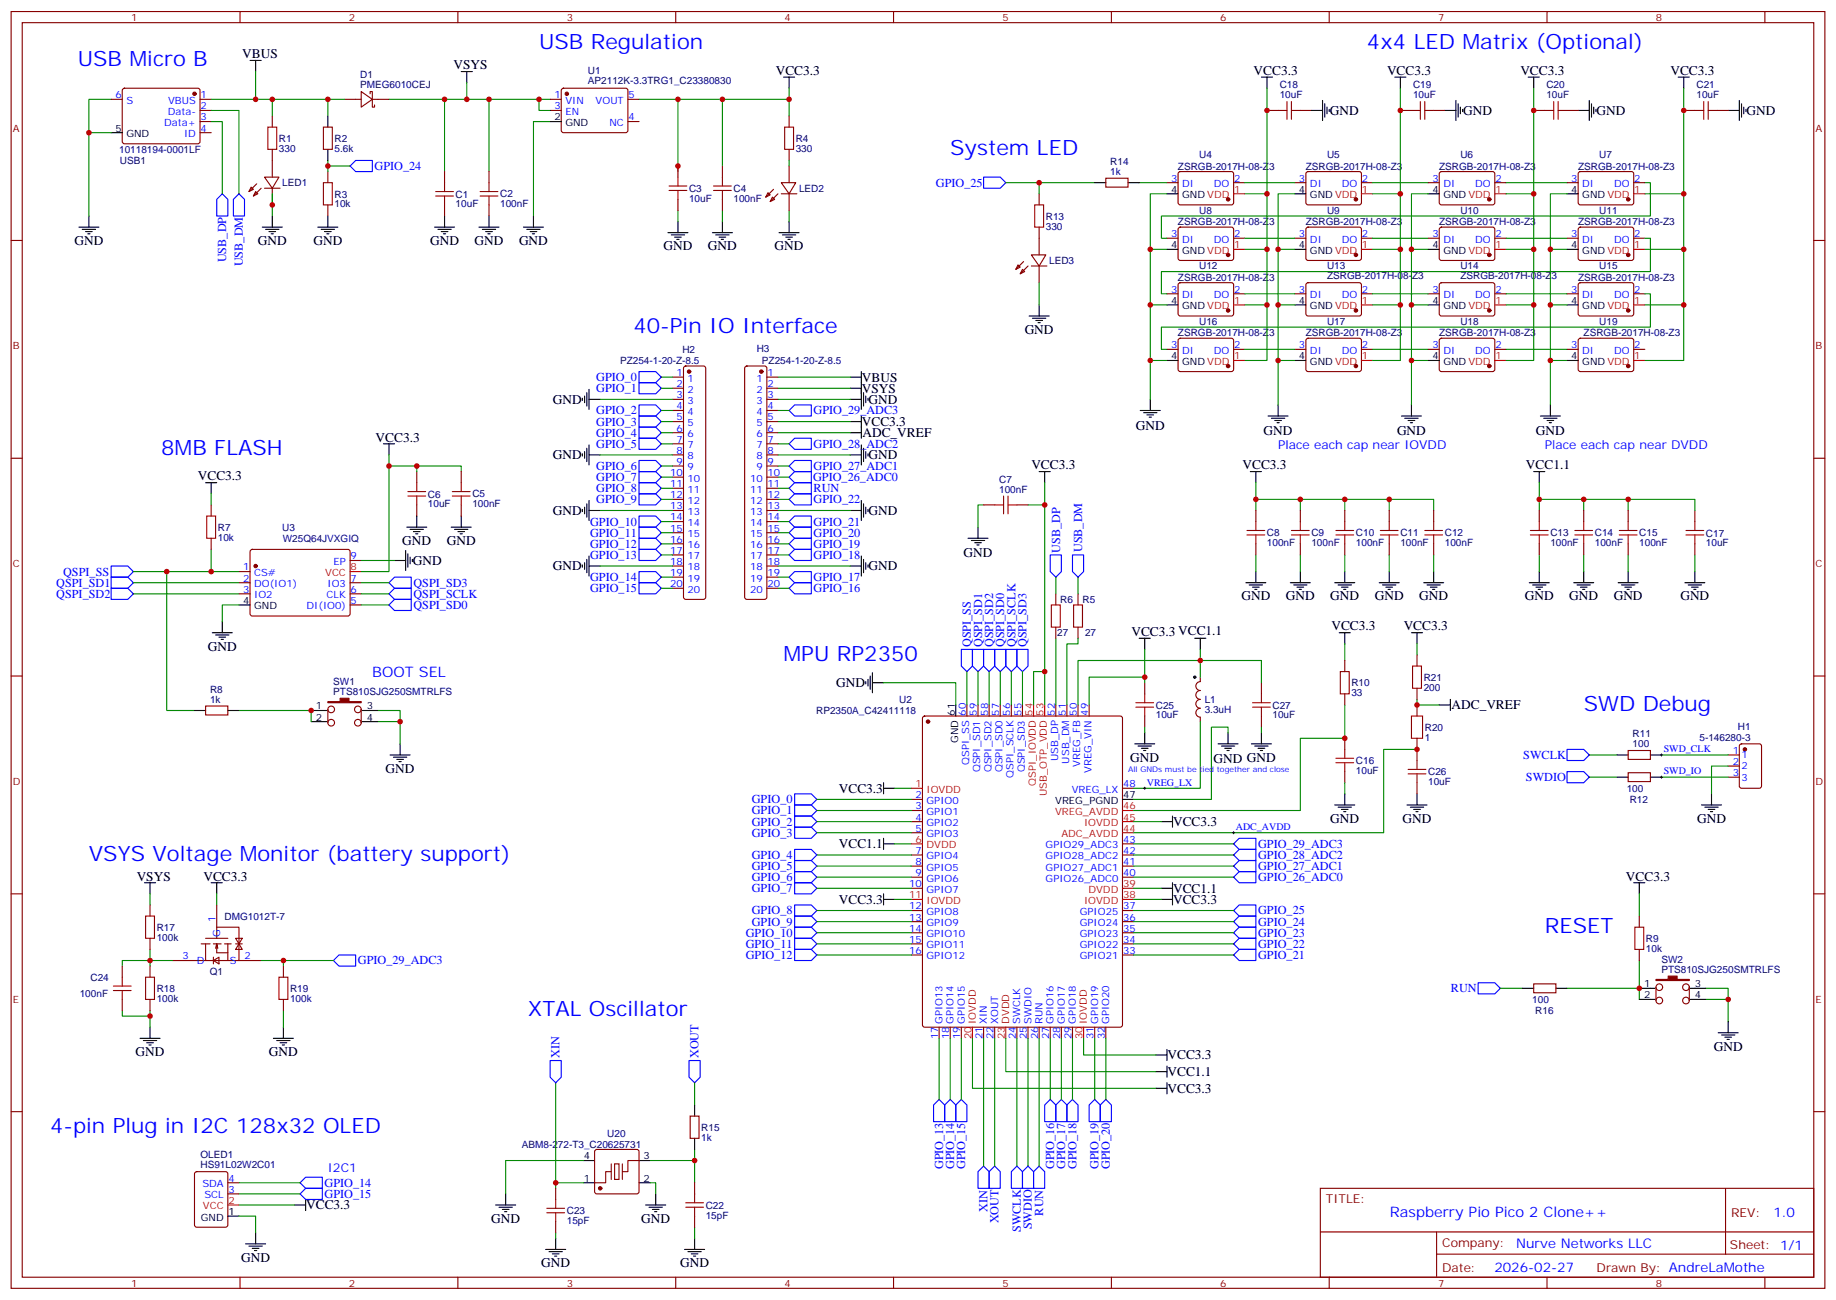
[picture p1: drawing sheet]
<svg xmlns="http://www.w3.org/2000/svg" width="583mm" height="413mm" viewBox="0 0 583 413" stroke-linecap="round" stroke-linejoin="round" font-family="sans-serif">
<defs><g id="words">
<g font-size="6.7" fill="#00f">
<text x="171.1" y="15.7">USB Regulation</text>
<text x="433.9" y="15.7">4x4 LED Matrix (Optional)</text>
<text x="24.7" y="21">USB Micro B</text>
<text x="301.6" y="49.2">System LED</text>
<text x="201.1" y="105.6">40-Pin IO Interface</text>
<text x="51.2" y="144.4">8MB FLASH</text>
<text x="248.7" y="209.7">MPU RP2350</text>
<text x="502.7" y="225.6">SWD Debug</text>
<text x="28.2" y="273.2">VSYS Voltage Monitor (battery support)</text>
<text x="490.4" y="296.1">RESET</text>
<text x="167.6" y="322.6">XTAL Oscillator</text>
<text x="15.9" y="359.6">4-pin Plug in I2C 128x32 OLED</text>
</g>
<g font-size="4.6" fill="#00f">
<text x="118.2" y="215">BOOT SEL</text>
<text x="441.2" y="386.3">Raspberry Pio Pico 2 Clone++</text>
</g>
<g font-size="4.2">
<text x="76.9" y="18.5">VBUS</text>
<text x="143.9" y="22">VSYS</text>
<text x="246.2" y="23.8">VCC3.3</text>
<text x="397.9" y="23.8">VCC3.3</text>
<text x="440.3" y="23.8">VCC3.3</text>
<text x="482.6" y="23.8">VCC3.3</text>
<text x="530.2" y="23.8">VCC3.3</text>
<text x="422.1" y="36.5">GND</text>
<text x="464.4" y="36.5">GND</text>
<text x="506.8" y="36.5">GND</text>
<text x="554.4" y="36.5">GND</text>
<text x="23.6" y="77.8">GND</text>
<text x="81.8" y="77.8">GND</text>
<text x="99.5" y="77.8">GND</text>
<text x="136.5" y="77.8">GND</text>
<text x="150.6" y="77.8">GND</text>
<text x="164.7" y="77.8">GND</text>
<text x="210.6" y="79.5">GND</text>
<text x="224.7" y="79.5">GND</text>
<text x="245.9" y="79.5">GND</text>
<text x="325.3" y="106">GND</text>
<text x="273.6" y="121.2">VBUS</text>
<text x="273.6" y="124.7">VSYS</text>
<text x="175.5" y="128.2">GND</text>
<text x="275.7" y="128.2">GND</text>
<text x="273.6" y="135.3">VCC3.3</text>
<text x="360.5" y="136.4">GND</text>
<text x="119.2" y="140.2">VCC3.3</text>
<text x="273.8" y="138.8">ADC_VREF</text>
<text x="401.1" y="138.2">GND</text>
<text x="443.4" y="138.2">GND</text>
<text x="487.5" y="138.2">GND</text>
<text x="175.5" y="145.8">GND</text>
<text x="275.7" y="145.8">GND</text>
<text x="327.4" y="149">VCC3.3</text>
<text x="394.4" y="149">VCC3.3</text>
<text x="484.4" y="149">VCC1.1</text>
<text x="62.8" y="152.5">VCC3.3</text>
<text x="175.5" y="163.5">GND</text>
<text x="275.7" y="163.5">GND</text>
<text x="127.7" y="173">GND</text>
<text x="141.8" y="173">GND</text>
<text x="131.1" y="179.4">GND</text>
<text x="305.9" y="177">GND</text>
<text x="175.5" y="181.1">GND</text>
<text x="275.7" y="181.1">GND</text>
<text x="394.1" y="190.6">GND</text>
<text x="408.2" y="190.6">GND</text>
<text x="422.3" y="190.6">GND</text>
<text x="436.4" y="190.6">GND</text>
<text x="450.5" y="190.6">GND</text>
<text x="484" y="190.6">GND</text>
<text x="498.1" y="190.6">GND</text>
<text x="512.2" y="190.6">GND</text>
<text x="533.4" y="190.6">GND</text>
<text x="359.1" y="201.9">VCC3.3 VCC1.1</text>
<text x="422.6" y="200.2">VCC3.3</text>
<text x="445.6" y="200.2">VCC3.3</text>
<text x="66" y="206.5">GND</text>
<text x="265.5" y="218.2">GND</text>
<text x="460.8" y="225.2">ADC_VREF</text>
<text x="122.4" y="245.3">GND</text>
<text x="358.8" y="241.8">GND</text>
<text x="385.2" y="242.3">GND GND</text>
<text x="266.3" y="251.7">VCC3.3</text>
<text x="372.4" y="262.3">VCC3.3</text>
<text x="422.3" y="261.2">GND</text>
<text x="445.2" y="261.2">GND</text>
<text x="538.7" y="261.2">GND</text>
<text x="266.3" y="269.3">VCC1.1</text>
<text x="43.4" y="279.5">VSYS</text>
<text x="64.6" y="279.5">VCC3.3</text>
<text x="516.1" y="279.5">VCC3.3</text>
<text x="266.3" y="286.9">VCC3.3</text>
<text x="372.4" y="286.9">VCC3.3</text>
<text x="372.4" y="283.4">VCC1.1</text>
<text x="43" y="335.3">GND</text>
<text x="85.4" y="335.3">GND</text>
<text x="544" y="333.5">GND</text>
<text x="370.6" y="336.3">VCC3.3</text>
<text x="370.6" y="341.6">VCC1.1</text>
<text x="370.6" y="346.9">VCC3.3</text>
<text x="97.2" y="384">VCC3.3</text>
<text x="155.9" y="388.2">GND</text>
<text x="203.6" y="388.2">GND</text>
<text x="76.6" y="400.5">GND</text>
<text x="171.8" y="402.3">GND</text>
<text x="215.9" y="402.3">GND</text>
</g>
<g font-size="4.2" fill="#00f">
<text x="562.9" y="386.5">1.0</text>
<text x="481.3" y="396.1">Nurve Networks LLC</text>
<text x="474.4" y="403.9">2026-02-27</text>
</g>
<g font-size="3.9" fill="#00f">
<text x="118.9" y="54">GPIO_24</text>
<text x="297.1" y="59.3">GPIO_25</text>
<text x="71.8" y="83.3" transform="rotate(-90 71.8 83.3)">USB_DP</text>
<text x="77.1" y="84.6" transform="rotate(-90 77.1 84.6)">USB_DM</text>
<text x="189.3" y="124.5">GPIO_1</text>
<text x="189.3" y="121">GPIO_0</text>
<text x="189.3" y="131.6">GPIO_2</text>
<text x="258.2" y="131.6">GPIO_29_ADC3</text>
<text x="189.3" y="135.1">GPIO_3</text>
<text x="189.3" y="142.2">GPIO_5</text>
<text x="189.3" y="138.6">GPIO_4</text>
<text x="258.2" y="142.2">GPIO_28_ADC2</text>
<text x="405.7" y="142.7">Place each cap near IOVDD</text>
<text x="490.4" y="142.7">Place each cap near DVDD</text>
<text x="189.3" y="149.2">GPIO_6</text>
<text x="258.2" y="149.3">GPIO_27_ADC1</text>
<text x="189.3" y="152.7">GPIO_7</text>
<text x="258.1" y="152.8">GPIO_26_ADC0</text>
<text x="189.3" y="159.8">GPIO_9</text>
<text x="189.3" y="156.3">GPIO_8</text>
<text x="258.2" y="159.8">GPIO_22</text>
<text x="258.2" y="156.2">RUN</text>
<text x="187.3" y="166.8">GPIO_10</text>
<text x="258.2" y="166.9">GPIO_21</text>
<text x="187.3" y="173.9">GPIO_12</text>
<text x="187.3" y="170.4">GPIO_11</text>
<text x="258.2" y="173.9">GPIO_19</text>
<text x="258.2" y="170.4">GPIO_20</text>
<text x="187.3" y="177.4">GPIO_13</text>
<text x="258.2" y="177.4">GPIO_18</text>
<text x="336.5" y="175.4" transform="rotate(-90 336.5 175.4)">USB_DP</text>
<text x="343.5" y="175.3" transform="rotate(-90 343.5 175.3)">USB_DM</text>
<text x="20" y="182.7">QSPI_SS</text>
<text x="187.3" y="184.5">GPIO_14</text>
<text x="258.2" y="184.5">GPIO_17</text>
<text x="17.8" y="189.8">QSPI_SD2</text>
<text x="17.8" y="186.3">QSPI_SD1</text>
<text x="131.2" y="186.3">QSPI_SD3</text>
<text x="131.2" y="189.8">QSPI_SCLK</text>
<text x="187.3" y="188">GPIO_15</text>
<text x="258.2" y="188">GPIO_16</text>
<text x="131.2" y="193.3">QSPI_SD0</text>
<text x="308.2" y="205.5" transform="rotate(-90 308.2 205.5)">QSPI_SS</text>
<text x="311.7" y="205.5" transform="rotate(-90 311.7 205.5)">QSPI_SD1</text>
<text x="315.2" y="205.5" transform="rotate(-90 315.2 205.5)">QSPI_SD2</text>
<text x="318.8" y="205.5" transform="rotate(-90 318.8 205.5)">QSPI_SD0</text>
<text x="322.3" y="205.5" transform="rotate(-90 322.3 205.5)">QSPI_SCLK</text>
<text x="325.8" y="205.5" transform="rotate(-90 325.8 205.5)">QSPI_SD3</text>
<text x="483.5" y="240.9">SWCLK</text>
<text x="484.4" y="248">SWDIO</text>
<text x="238.6" y="255.1">GPIO_0</text>
<text x="238.6" y="258.6">GPIO_1</text>
<text x="238.6" y="262.1">GPIO_2</text>
<text x="238.6" y="265.6">GPIO_3</text>
<text x="399.3" y="269.2">GPIO_29_ADC3</text>
<text x="238.6" y="272.7">GPIO_4</text>
<text x="399.3" y="272.7">GPIO_28_ADC2</text>
<text x="238.6" y="276.2">GPIO_5</text>
<text x="238.6" y="279.7">GPIO_6</text>
<text x="399.3" y="276.2">GPIO_27_ADC1</text>
<text x="399.3" y="279.7">GPIO_26_ADC0</text>
<text x="238.6" y="283.3">GPIO_7</text>
<text x="238.6" y="290.3">GPIO_8</text>
<text x="238.6" y="293.8">GPIO_9</text>
<text x="399.3" y="290.3">GPIO_25</text>
<text x="399.3" y="293.9">GPIO_24</text>
<text x="236.7" y="297.4">GPIO_10</text>
<text x="399.3" y="297.4">GPIO_23</text>
<text x="236.7" y="300.9">GPIO_11</text>
<text x="236.7" y="304.4">GPIO_12</text>
<text x="399.3" y="300.9">GPIO_22</text>
<text x="399.3" y="304.4">GPIO_21</text>
<text x="113.6" y="306.2">GPIO_29_ADC3</text>
<text x="460.5" y="315">RUN</text>
<text x="177.6" y="336" transform="rotate(-90 177.6 336)">XIN</text>
<text x="221.7" y="336" transform="rotate(-90 221.7 336)">XOUT</text>
<text x="104.1" y="372">I2C1</text>
<text x="299.3" y="371.2" transform="rotate(-90 299.3 371.2)">GPIO_13</text>
<text x="302.9" y="371.2" transform="rotate(-90 302.9 371.2)">GPIO_14</text>
<text x="306.4" y="371.2" transform="rotate(-90 306.4 371.2)">GPIO_15</text>
<text x="334.6" y="371.2" transform="rotate(-90 334.6 371.2)">GPIO_16</text>
<text x="338.1" y="371.2" transform="rotate(-90 338.1 371.2)">GPIO_17</text>
<text x="341.7" y="371.2" transform="rotate(-90 341.7 371.2)">GPIO_18</text>
<text x="348.7" y="371.2" transform="rotate(-90 348.7 371.2)">GPIO_19</text>
<text x="352.3" y="371.2" transform="rotate(-90 352.3 371.2)">GPIO_20</text>
<text x="103" y="376.8">GPIO_14</text>
<text x="103" y="380.3">GPIO_15</text>
<text x="313.5" y="384.7" transform="rotate(-90 313.5 384.7)">XIN</text>
<text x="317" y="388.4" transform="rotate(-90 317 388.4)">XOUT</text>
<text x="331.1" y="385.9" transform="rotate(-90 331.1 385.9)">RUN</text>
<text x="324" y="391.1" transform="rotate(-90 324 391.1)">SWCLK</text>
<text x="327.6" y="390.3" transform="rotate(-90 327.6 390.3)">SWDIO</text>
</g>
<g font-size="3.9" fill="#800">
<text x="420.9" y="381.8">TITLE:</text>
<text x="549.5" y="386.5">REV:</text>
<text x="457.8" y="396">Company:</text>
<text x="549.1" y="396.7">Sheet: 1/1</text>
<text x="457.8" y="403.7">Date:</text>
<text x="506.8" y="403.8">Drawn By: AndreLaMothe</text>
</g>
<g font-size="3.2" fill="#800">
<text x="41.6" y="6.7">1</text>
<text x="110.8" y="6.7">2</text>
<text x="179.9" y="6.7">3</text>
<text x="249.1" y="6.7">4</text>
<text x="318.2" y="6.7">5</text>
<text x="387.3" y="6.7">6</text>
<text x="456.5" y="6.7">7</text>
<text x="525.6" y="6.7">8</text>
<text x="4.1" y="41.8">A</text>
<text x="576.3" y="41.8">A</text>
<text x="4.1" y="110.9">B</text>
<text x="576.3" y="110.9">B</text>
<text x="4.1" y="180.1">C</text>
<text x="576.3" y="180.1">C</text>
<text x="4.1" y="249.2">D</text>
<text x="576.3" y="249.2">D</text>
<text x="4.1" y="318.3">E</text>
<text x="576.3" y="318.3">E</text>
<text x="41.6" y="408.5">1</text>
<text x="110.8" y="408.5">2</text>
<text x="179.9" y="408.5">3</text>
<text x="249.1" y="408.5">4</text>
<text x="318.2" y="408.5">5</text>
<text x="387.3" y="408.5">6</text>
<text x="456.5" y="408.5">7</text>
<text x="525.6" y="408.5">8</text>
</g>
<g font-size="3.2" fill="#000080">
<text x="186.6" y="23.5">U1</text>
<text x="114.3" y="28">PMEG6010CEJ</text>
<text x="114.3" y="24.8">D1</text>
<text x="186.6" y="26.7">AP2112K-3.3TRG1_C23380830</text>
<text x="406.2" y="28">C18</text>
<text x="448.5" y="28">C19</text>
<text x="490.9" y="28">C20</text>
<text x="538.5" y="28">C21</text>
<text x="406.2" y="31.2">10uF</text>
<text x="448.5" y="31.2">10uF</text>
<text x="490.9" y="31.2">10uF</text>
<text x="538.5" y="31.2">10uF</text>
<text x="88.5" y="45">R1</text>
<text x="106.2" y="45">R2</text>
<text x="252.6" y="45">R4</text>
<text x="37.8" y="48.6">10118194-0001LF</text>
<text x="38" y="52.1">USB1</text>
<text x="88.5" y="48.2">330</text>
<text x="106.2" y="48.2">5.6k</text>
<text x="252.6" y="48.2">330</text>
<text x="352.4" y="52.4">R14</text>
<text x="373.9" y="53.8">ZSRGB-2017H-08-Z3</text>
<text x="380.7" y="50.2">U4</text>
<text x="414.5" y="53.8">ZSRGB-2017H-08-Z3</text>
<text x="421.2" y="50.2">U5</text>
<text x="456.8" y="53.8">ZSRGB-2017H-08-Z3</text>
<text x="463.6" y="50.2">U6</text>
<text x="500.9" y="53.8">ZSRGB-2017H-08-Z3</text>
<text x="507.7" y="50.2">U7</text>
<text x="89.6" y="59.1">LED1</text>
<text x="352.4" y="55.5">1k</text>
<text x="106.2" y="65.8">10k</text>
<text x="106.2" y="62.7">R3</text>
<text x="144.6" y="65.8">10uF</text>
<text x="144.6" y="62.7">C1</text>
<text x="158.7" y="65.8">100nF</text>
<text x="158.7" y="62.7">C2</text>
<text x="218.7" y="64">10uF</text>
<text x="218.7" y="61">C3</text>
<text x="232.8" y="64.1">100nF</text>
<text x="232.8" y="60.9">C4</text>
<text x="253.6" y="60.9">LED2</text>
<text x="332" y="69.7">R13</text>
<text x="373.9" y="71.5">ZSRGB-2017H-08-Z3</text>
<text x="380.7" y="67.9">U8</text>
<text x="414.5" y="71.5">ZSRGB-2017H-08-Z3</text>
<text x="421.2" y="67.9">U9</text>
<text x="456.8" y="71.5">ZSRGB-2017H-08-Z3</text>
<text x="463.6" y="67.9">U10</text>
<text x="500.9" y="71.5">ZSRGB-2017H-08-Z3</text>
<text x="507.7" y="67.9">U11</text>
<text x="332" y="72.9">330</text>
<text x="333" y="83.8">LED3</text>
<text x="373.9" y="89.1">ZSRGB-2017H-08-Z3</text>
<text x="380.7" y="85.5">U12</text>
<text x="421.2" y="88.7">ZSRGB-2017H-08-Z3</text>
<text x="421.2" y="85.5">U13</text>
<text x="463.6" y="88.7">ZSRGB-2017H-08-Z3</text>
<text x="463.6" y="85.5">U14</text>
<text x="500.9" y="89.1">ZSRGB-2017H-08-Z3</text>
<text x="507.7" y="85.5">U15</text>
<text x="373.9" y="106.8">ZSRGB-2017H-08-Z3</text>
<text x="380.7" y="103.2">U16</text>
<text x="414.5" y="106.8">ZSRGB-2017H-08-Z3</text>
<text x="421.2" y="103.2">U17</text>
<text x="456.8" y="106.8">ZSRGB-2017H-08-Z3</text>
<text x="463.6" y="103.2">U18</text>
<text x="502.7" y="106.8">ZSRGB-2017H-08-Z3</text>
<text x="507.7" y="103.2">U19</text>
<text x="216.6" y="112">H2</text>
<text x="240.2" y="111.9">H3</text>
<text x="196.8" y="115.6">PZ254-1-20-Z-8.5</text>
<text x="241.9" y="115.6">PZ254-1-20-Z-8.5</text>
<text x="317.2" y="153.2">C7</text>
<text x="135.8" y="161.1">10uF</text>
<text x="135.8" y="158">C6</text>
<text x="149.9" y="161.1">100nF</text>
<text x="149.9" y="157.9">C5</text>
<text x="317.2" y="156.4">100nF</text>
<text x="69.1" y="171.6">10k</text>
<text x="69.1" y="168.6">R7</text>
<text x="89.6" y="168.5">U3</text>
<text x="89.8" y="172">W25Q64JVXGIQ</text>
<text x="402.2" y="173.4">100nF</text>
<text x="402.2" y="170.3">C8</text>
<text x="416.3" y="173.4">100nF</text>
<text x="416.3" y="170.3">C9</text>
<text x="430.4" y="173.4">100nF</text>
<text x="430.4" y="170.3">C10</text>
<text x="444.5" y="173.4">100nF</text>
<text x="444.5" y="170.3">C11</text>
<text x="458.6" y="173.4">100nF</text>
<text x="458.6" y="170.3">C12</text>
<text x="492.1" y="173.4">100nF</text>
<text x="492.1" y="170.3">C13</text>
<text x="506.2" y="173.4">100nF</text>
<text x="506.2" y="170.3">C14</text>
<text x="520.3" y="173.4">100nF</text>
<text x="520.3" y="170.3">C15</text>
<text x="541.5" y="173.4">10uF</text>
<text x="541.5" y="170.3">C17</text>
<text x="336.6" y="191.4">R6</text>
<text x="343.6" y="191.4">R5</text>
<text x="335.6" y="202">27</text>
<text x="344.4" y="202">27</text>
<text x="66.7" y="219.9">R8</text>
<text x="105.8" y="220.6">PTS810SJG250SMTRLFS</text>
<text x="105.8" y="217.6">SW1</text>
<text x="429" y="221.1">33</text>
<text x="429" y="217.9">R10</text>
<text x="451.9" y="219.3">200</text>
<text x="451.9" y="216.1">R21</text>
<text x="66.7" y="223.1">1k</text>
<text x="259.1" y="226.7">RP2350A_C42411118</text>
<text x="285.4" y="223.2">U2</text>
<text x="366.9" y="225">C25</text>
<text x="382.4" y="226.3">3.3uH</text>
<text x="382.4" y="223.2">L1</text>
<text x="403.9" y="225">C27</text>
<text x="366.9" y="228.1">10uF</text>
<text x="403.9" y="228.1">10uF</text>
<text x="452.3" y="232">R20</text>
<text x="518.2" y="234">R11</text>
<text x="551.6" y="231.9">H1</text>
<text x="452.3" y="235.2">1</text>
<text x="518.2" y="237.2">100</text>
<text x="539.5" y="235.1">5-146280-3</text>
<text x="430.4" y="245.7">10uF</text>
<text x="430.4" y="242.7">C16</text>
<text x="453.3" y="249.3">10uF</text>
<text x="453.3" y="246.2">C26</text>
<text x="516.4" y="251.4">100</text>
<text x="517.3" y="254.9">R12</text>
<text x="71.3" y="292">DMG1012T-7</text>
<text x="49.7" y="298.7">100k</text>
<text x="49.7" y="295.5">R17</text>
<text x="522.5" y="299.1">R9</text>
<text x="522.5" y="302.2">10k</text>
<text x="527.4" y="305.7">SW2</text>
<text x="28.7" y="311.4">C24</text>
<text x="66.6" y="309.6">Q1</text>
<text x="527.4" y="308.8">PTS810SJG250SMTRLFS</text>
<text x="25.3" y="316.7">100nF</text>
<text x="49.7" y="314.9">R18</text>
<text x="92.1" y="314.9">R19</text>
<text x="49.7" y="318.1">100k</text>
<text x="92.1" y="318.1">100k</text>
<text x="486.4" y="318.4">100</text>
<text x="487.3" y="322">R16</text>
<text x="222.6" y="359">R15</text>
<text x="165.6" y="364.4">ABM8-272-T3_C20625731</text>
<text x="192.8" y="360.8">U20</text>
<text x="222.6" y="362.2">1k</text>
<text x="63.7" y="370.9">HS91L02W2C01</text>
<text x="63.7" y="367.7">OLED1</text>
<text x="224" y="383.7">C22</text>
<text x="179.9" y="388.7">15pF</text>
<text x="179.9" y="385.5">C23</text>
<text x="224" y="386.9">15pF</text>
</g>
<g font-size="3.2" fill="#00f">
<text x="36.6" y="31.2">6</text>
<text x="40.1" y="32.9">S</text>
<text x="53.4" y="32.9">VBUS</text>
<text x="63.7" y="31.2">1</text>
<text x="63.7" y="34.7">2</text>
<text x="176" y="31.2">1</text>
<text x="176" y="34.7">3</text>
<text x="179.5" y="32.9">VIN</text>
<text x="189.1" y="32.9">VOUT</text>
<text x="199.5" y="31.2">5</text>
<text x="52.1" y="40">Data+</text>
<text x="53.2" y="36.5">Data-</text>
<text x="63.7" y="38.2">3</text>
<text x="63.7" y="41.8">4</text>
<text x="179.5" y="36.5">EN</text>
<text x="193.4" y="40">NC</text>
<text x="199.5" y="38.2">4</text>
<text x="58.4" y="43.5">ID</text>
<text x="371.8" y="57.6">3</text>
<text x="375.2" y="59.4">DI</text>
<text x="385.3" y="59.4">DO</text>
<text x="391.8" y="57.6">2</text>
<text x="412.3" y="57.6">3</text>
<text x="415.8" y="59.4">DI</text>
<text x="425.9" y="59.4">DO</text>
<text x="432.3" y="57.6">2</text>
<text x="454.7" y="57.6">3</text>
<text x="458.2" y="59.4">DI</text>
<text x="468.2" y="59.4">DO</text>
<text x="474.7" y="57.6">2</text>
<text x="498.8" y="57.6">3</text>
<text x="502.2" y="59.4">DI</text>
<text x="512.3" y="59.4">DO</text>
<text x="518.8" y="57.6">2</text>
<text x="371.8" y="75.3">3</text>
<text x="375.2" y="77">DI</text>
<text x="385.3" y="77">DO</text>
<text x="391.8" y="75.3">2</text>
<text x="412.3" y="75.3">3</text>
<text x="415.8" y="77">DI</text>
<text x="425.9" y="77">DO</text>
<text x="432.3" y="75.3">2</text>
<text x="454.7" y="75.3">3</text>
<text x="458.2" y="77">DI</text>
<text x="468.2" y="77">DO</text>
<text x="474.7" y="75.3">2</text>
<text x="498.8" y="75.3">3</text>
<text x="502.2" y="77">DI</text>
<text x="512.3" y="77">DO</text>
<text x="518.8" y="75.3">2</text>
<text x="371.8" y="92.9">3</text>
<text x="375.2" y="94.7">DI</text>
<text x="385.3" y="94.7">DO</text>
<text x="391.8" y="92.9">2</text>
<text x="412.3" y="92.9">3</text>
<text x="415.8" y="94.7">DI</text>
<text x="425.9" y="94.7">DO</text>
<text x="432.3" y="92.9">2</text>
<text x="454.7" y="92.9">3</text>
<text x="458.2" y="94.7">DI</text>
<text x="468.2" y="94.7">DO</text>
<text x="474.7" y="92.9">2</text>
<text x="498.8" y="92.9">3</text>
<text x="502.2" y="94.7">DI</text>
<text x="512.3" y="94.7">DO</text>
<text x="518.8" y="92.9">2</text>
<text x="371.8" y="110.6">3</text>
<text x="375.2" y="112.3">DI</text>
<text x="385.3" y="112.3">DO</text>
<text x="391.8" y="110.6">2</text>
<text x="412.3" y="110.6">3</text>
<text x="415.8" y="112.3">DI</text>
<text x="425.9" y="112.3">DO</text>
<text x="432.3" y="110.6">2</text>
<text x="454.7" y="110.6">3</text>
<text x="458.2" y="112.3">DI</text>
<text x="468.2" y="112.3">DO</text>
<text x="474.7" y="110.6">2</text>
<text x="498.8" y="110.6">3</text>
<text x="502.2" y="112.3">DI</text>
<text x="512.3" y="112.3">DO</text>
<text x="518.8" y="110.6">2</text>
<text x="214.8" y="119.4">1</text>
<text x="243.6" y="119.4">1</text>
<text x="214.8" y="122.9">2</text>
<text x="218.3" y="121.1">1</text>
<text x="218.3" y="124.7">2</text>
<text x="240.1" y="121.1">1</text>
<text x="240.1" y="124.7">2</text>
<text x="243.6" y="122.9">2</text>
<text x="214.8" y="126.4">3</text>
<text x="214.8" y="130">4</text>
<text x="218.3" y="128.2">3</text>
<text x="218.3" y="131.7">4</text>
<text x="240.1" y="128.2">3</text>
<text x="240.1" y="131.7">4</text>
<text x="243.6" y="126.4">3</text>
<text x="243.6" y="130">4</text>
<text x="214.8" y="133.5">5</text>
<text x="214.8" y="137">6</text>
<text x="218.3" y="135.3">5</text>
<text x="240.1" y="135.3">5</text>
<text x="243.6" y="133.5">5</text>
<text x="243.6" y="137">6</text>
<text x="214.8" y="140.5">7</text>
<text x="218.3" y="138.8">6</text>
<text x="218.3" y="142.3">7</text>
<text x="240.1" y="138.8">6</text>
<text x="240.1" y="142.3">7</text>
<text x="243.6" y="140.5">7</text>
<text x="214.8" y="144.1">8</text>
<text x="214.8" y="147.6">9</text>
<text x="218.3" y="145.8">8</text>
<text x="218.3" y="149.4">9</text>
<text x="240.1" y="145.8">8</text>
<text x="240.1" y="149.4">9</text>
<text x="243.6" y="144.1">8</text>
<text x="243.6" y="147.6">9</text>
<text x="212.7" y="151.1">10</text>
<text x="212.7" y="154.7">11</text>
<text x="218.3" y="152.9">10</text>
<text x="238.1" y="152.9">10</text>
<text x="243.6" y="151.1">10</text>
<text x="243.6" y="154.7">11</text>
<text x="212.7" y="158.2">12</text>
<text x="212.7" y="161.7">13</text>
<text x="218.3" y="156.4">11</text>
<text x="218.3" y="159.9">12</text>
<text x="238.1" y="156.4">11</text>
<text x="238.1" y="159.9">12</text>
<text x="243.6" y="158.2">12</text>
<text x="243.6" y="161.7">13</text>
<text x="212.7" y="165.2">14</text>
<text x="218.3" y="163.5">13</text>
<text x="218.3" y="167">14</text>
<text x="238.1" y="163.5">13</text>
<text x="238.1" y="167">14</text>
<text x="243.6" y="165.2">14</text>
<text x="212.7" y="168.8">15</text>
<text x="212.7" y="172.3">16</text>
<text x="218.3" y="170.5">15</text>
<text x="238.1" y="170.5">15</text>
<text x="243.6" y="168.8">15</text>
<text x="243.6" y="172.3">16</text>
<text x="105.9" y="179.4">EP</text>
<text x="111.3" y="177.6">9</text>
<text x="212.7" y="175.8">17</text>
<text x="212.7" y="179.4">18</text>
<text x="218.3" y="174.1">16</text>
<text x="218.3" y="177.6">17</text>
<text x="238.1" y="174.1">16</text>
<text x="238.1" y="177.6">17</text>
<text x="243.6" y="175.8">17</text>
<text x="243.6" y="179.4">18</text>
<text x="77.2" y="181.1">1</text>
<text x="77.2" y="184.6">2</text>
<text x="80.7" y="182.9">CS#</text>
<text x="111.3" y="184.6">7</text>
<text x="212.7" y="182.9">19</text>
<text x="218.3" y="181.1">18</text>
<text x="218.3" y="184.6">19</text>
<text x="238.1" y="181.1">18</text>
<text x="238.1" y="184.6">19</text>
<text x="243.6" y="182.9">19</text>
<text x="77.2" y="188.2">3</text>
<text x="80.7" y="186.4">DO(IO1)</text>
<text x="80.7" y="189.9">IO2</text>
<text x="103.6" y="189.9">CLK</text>
<text x="104" y="186.4">IO3</text>
<text x="111.3" y="191.7">5</text>
<text x="111.3" y="188.2">6</text>
<text x="212.7" y="186.4">20</text>
<text x="218.3" y="188.2">20</text>
<text x="238.1" y="188.2">20</text>
<text x="243.6" y="186.4">20</text>
<text x="97.3" y="193.5">DI(IO0)</text>
<text x="306.6" y="227.2" transform="rotate(-90 306.6 227.2)">60</text>
<text x="310.1" y="227.2" transform="rotate(-90 310.1 227.2)">59</text>
<text x="313.6" y="227.2" transform="rotate(-90 313.6 227.2)">58</text>
<text x="317.1" y="227.2" transform="rotate(-90 317.1 227.2)">57</text>
<text x="320.7" y="227.2" transform="rotate(-90 320.7 227.2)">56</text>
<text x="324.2" y="227.2" transform="rotate(-90 324.2 227.2)">55</text>
<text x="334.8" y="227.2" transform="rotate(-90 334.8 227.2)">52</text>
<text x="338.3" y="227.2" transform="rotate(-90 338.3 227.2)">51</text>
<text x="341.8" y="227.2" transform="rotate(-90 341.8 227.2)">50</text>
<text x="345.4" y="227.2" transform="rotate(-90 345.4 227.2)">49</text>
<text x="528.1" y="238.8">SWD_CLK</text>
<text x="550.1" y="239.3">1</text>
<text x="307.6" y="242.9" transform="rotate(-90 307.6 242.9)">QSPI_SS</text>
<text x="311.1" y="245.2" transform="rotate(-90 311.1 245.2)">QSPI_SD1</text>
<text x="314.7" y="245.2" transform="rotate(-90 314.7 245.2)">QSPI_SD2</text>
<text x="318.2" y="245.2" transform="rotate(-90 318.2 245.2)">QSPI_SD0</text>
<text x="325.3" y="245.2" transform="rotate(-90 325.3 245.2)">QSPI_SD3</text>
<text x="335.8" y="241.7" transform="rotate(-90 335.8 241.7)">USB_DP</text>
<text x="339.4" y="242.4" transform="rotate(-90 339.4 242.4)">USB_DM</text>
<text x="342.9" y="243.5" transform="rotate(-90 342.9 243.5)">VREG_FB</text>
<text x="346.4" y="245.4" transform="rotate(-90 346.4 245.4)">VREG_VIN</text>
<text x="528.1" y="245.9">SWD_IO</text>
<text x="550.1" y="242.9">2</text>
<text x="552.8" y="240.7">1</text>
<text x="552.8" y="244.3">2</text>
<text x="321.7" y="246.9" transform="rotate(-90 321.7 246.9)">QSPI_SCLK</text>
<text x="340.2" y="251.7">VREG_LX</text>
<text x="356.5" y="249.9">48</text>
<text x="364.1" y="249.4">VREG_LX</text>
<text x="550.1" y="246.4">3</text>
<text x="552.8" y="247.8">3</text>
<text x="290.6" y="253.4">2</text>
<text x="290.6" y="257">3</text>
<text x="294.1" y="255.2">GPIO0</text>
<text x="290.6" y="260.5">4</text>
<text x="294.1" y="258.7">GPIO1</text>
<text x="294.1" y="262.3">GPIO2</text>
<text x="392.3" y="263.5">ADC_AVDD</text>
<text x="290.6" y="264">5</text>
<text x="294.1" y="265.8">GPIO3</text>
<text x="331.9" y="269.3">GPIO29_ADC3</text>
<text x="356.5" y="267.5">43</text>
<text x="290.6" y="271.1">7</text>
<text x="290.6" y="274.6">8</text>
<text x="294.1" y="272.8">GPIO4</text>
<text x="331.9" y="272.8">GPIO28_ADC2</text>
<text x="356.5" y="274.6">41</text>
<text x="356.5" y="271.1">42</text>
<text x="288.6" y="281.7">10</text>
<text x="290.6" y="278.1">9</text>
<text x="294.1" y="276.4">GPIO5</text>
<text x="294.1" y="279.9">GPIO6</text>
<text x="331.9" y="279.9">GPIO26_ADC0</text>
<text x="331.9" y="276.4">GPIO27_ADC1</text>
<text x="356.5" y="278.1">40</text>
<text x="294.1" y="283.4">GPIO7</text>
<text x="68.4" y="292.6" transform="rotate(-90 68.4 292.6)">1</text>
<text x="288.6" y="288.7">12</text>
<text x="288.6" y="292.2">13</text>
<text x="294.1" y="290.5">GPIO8</text>
<text x="342.8" y="290.5">GPIO25</text>
<text x="356.5" y="292.2">36</text>
<text x="356.5" y="288.7">37</text>
<text x="69.8" y="297.5" transform="rotate(-90 69.8 297.5)">G</text>
<text x="288.6" y="295.8">14</text>
<text x="288.6" y="299.3">15</text>
<text x="294.1" y="294">GPIO9</text>
<text x="294.1" y="297.5">GPIO10</text>
<text x="342.8" y="297.5">GPIO23</text>
<text x="342.8" y="294">GPIO24</text>
<text x="356.5" y="299.3">34</text>
<text x="356.5" y="295.8">35</text>
<text x="58" y="304.6">3</text>
<text x="62.4" y="306">D</text>
<text x="73" y="306">S</text>
<text x="77.6" y="304.6">2</text>
<text x="288.6" y="302.8">16</text>
<text x="294.1" y="301.1">GPIO11</text>
<text x="294.1" y="304.6">GPIO12</text>
<text x="342.8" y="304.6">GPIO21</text>
<text x="342.8" y="301.1">GPIO22</text>
<text x="356.5" y="302.8">33</text>
<text x="297.7" y="330" transform="rotate(-90 297.7 330)">17</text>
<text x="299.2" y="325" transform="rotate(-90 299.2 325)">GPIO13</text>
<text x="301.3" y="330" transform="rotate(-90 301.3 330)">18</text>
<text x="302.7" y="325" transform="rotate(-90 302.7 325)">GPIO14</text>
<text x="304.8" y="330" transform="rotate(-90 304.8 330)">19</text>
<text x="306.2" y="325" transform="rotate(-90 306.2 325)">GPIO15</text>
<text x="311.9" y="330" transform="rotate(-90 311.9 330)">21</text>
<text x="313.3" y="325" transform="rotate(-90 313.3 325)">XIN</text>
<text x="315.4" y="330" transform="rotate(-90 315.4 330)">22</text>
<text x="316.8" y="325" transform="rotate(-90 316.8 325)">XOUT</text>
<text x="322.4" y="330" transform="rotate(-90 322.4 330)">24</text>
<text x="323.8" y="325" transform="rotate(-90 323.8 325)">SWCLK</text>
<text x="326" y="330" transform="rotate(-90 326 330)">25</text>
<text x="327.4" y="325" transform="rotate(-90 327.4 325)">SWDIO</text>
<text x="329.5" y="330" transform="rotate(-90 329.5 330)">26</text>
<text x="330.9" y="325" transform="rotate(-90 330.9 325)">RUN</text>
<text x="333" y="330" transform="rotate(-90 333 330)">27</text>
<text x="334.4" y="325" transform="rotate(-90 334.4 325)">GPIO16</text>
<text x="336.5" y="330" transform="rotate(-90 336.5 330)">28</text>
<text x="338" y="325" transform="rotate(-90 338 325)">GPIO17</text>
<text x="340.1" y="330" transform="rotate(-90 340.1 330)">29</text>
<text x="341.5" y="325" transform="rotate(-90 341.5 325)">GPIO18</text>
<text x="347.1" y="330" transform="rotate(-90 347.1 330)">31</text>
<text x="348.5" y="325" transform="rotate(-90 348.5 325)">GPIO19</text>
<text x="350.7" y="330" transform="rotate(-90 350.7 330)">32</text>
<text x="352.1" y="325" transform="rotate(-90 352.1 325)">GPIO20</text>
<text x="64.2" y="376.9">SDA</text>
<text x="72.5" y="375.1">4</text>
<text x="64.9" y="380.4">SCL</text>
<text x="72.5" y="378.7">3</text>
</g>
<g font-size="3.2">
<text x="36.6" y="41.8">5</text>
<text x="176" y="38.2">2</text>
<text x="179.5" y="40">GND</text>
<text x="40.1" y="43.5">GND</text>
<text x="371.8" y="61.2">4</text>
<text x="375.2" y="62.9">GND VDD</text>
<text x="412.3" y="61.2">4</text>
<text x="415.8" y="62.9">GND VDD</text>
<text x="454.7" y="61.2">4</text>
<text x="458.2" y="62.9">GND VDD</text>
<text x="498.8" y="61.2">4</text>
<text x="502.2" y="62.9">GND VDD</text>
<text x="371.8" y="78.8">4</text>
<text x="375.2" y="80.6">GND VDD</text>
<text x="412.3" y="78.8">4</text>
<text x="415.8" y="80.6">GND VDD</text>
<text x="454.7" y="78.8">4</text>
<text x="458.2" y="80.6">GND VDD</text>
<text x="498.8" y="78.8">4</text>
<text x="502.2" y="80.6">GND VDD</text>
<text x="371.8" y="96.4">4</text>
<text x="375.2" y="98.2">GND VDD</text>
<text x="412.3" y="96.4">4</text>
<text x="415.8" y="98.2">GND VDD</text>
<text x="454.7" y="96.4">4</text>
<text x="458.2" y="98.2">GND VDD</text>
<text x="498.8" y="96.4">4</text>
<text x="502.2" y="98.2">GND VDD</text>
<text x="371.8" y="114.1">4</text>
<text x="375.2" y="115.9">GND VDD</text>
<text x="412.3" y="114.1">4</text>
<text x="415.8" y="115.9">GND VDD</text>
<text x="454.7" y="114.1">4</text>
<text x="458.2" y="115.9">GND VDD</text>
<text x="498.8" y="114.1">4</text>
<text x="502.2" y="115.9">GND VDD</text>
<text x="77.2" y="191.7">4</text>
<text x="80.7" y="193.5">GND</text>
<text x="100.3" y="225.2">1</text>
<text x="116.4" y="225.2">3</text>
<text x="303" y="227.2" transform="rotate(-90 303 227.2)">61</text>
<text x="100.3" y="228.7">2</text>
<text x="116.4" y="228.7">4</text>
<text x="304.1" y="235.9" transform="rotate(-90 304.1 235.9)">GND</text>
<text x="334.9" y="255.2">VREG_PGND</text>
<text x="356.5" y="253.4">47</text>
<text x="521.9" y="313.4">1</text>
<text x="521.9" y="316.9">2</text>
<text x="538" y="313.4">3</text>
<text x="538" y="316.9">4</text>
<text x="185.3" y="368.1">4</text>
<text x="204.3" y="368.1">3</text>
<text x="185.3" y="375.1">1</text>
<text x="204.3" y="375.1">2</text>
<text x="63.7" y="387.5">GND</text>
<text x="72.5" y="385.7">1</text>
</g>
<g font-size="3.2" fill="#f00">
<text x="391.8" y="61.2">1</text>
<text x="432.3" y="61.2">1</text>
<text x="474.7" y="61.2">1</text>
<text x="518.8" y="61.2">1</text>
<text x="391.8" y="78.8">1</text>
<text x="432.3" y="78.8">1</text>
<text x="474.7" y="78.8">1</text>
<text x="518.8" y="78.8">1</text>
<text x="391.8" y="96.4">1</text>
<text x="432.3" y="96.4">1</text>
<text x="474.7" y="96.4">1</text>
<text x="518.8" y="96.4">1</text>
<text x="391.8" y="114.1">1</text>
<text x="432.3" y="114.1">1</text>
<text x="474.7" y="114.1">1</text>
<text x="518.8" y="114.1">1</text>
<text x="103.2" y="182.9">VCC</text>
<text x="111.3" y="181.1">8</text>
<text x="327.7" y="227.2" transform="rotate(-90 327.7 227.2)">54</text>
<text x="331.3" y="227.2" transform="rotate(-90 331.3 227.2)">53</text>
<text x="290.6" y="249.9">1</text>
<text x="294.1" y="251.7">IOVDD</text>
<text x="328.8" y="249.5" transform="rotate(-90 328.8 249.5)">QSPI_IOVDD</text>
<text x="332.3" y="252.8" transform="rotate(-90 332.3 252.8)">USB_OTP_VDD</text>
<text x="356.5" y="257">46</text>
<text x="334.9" y="258.7">VREG_AVDD</text>
<text x="344.1" y="262.3">IOVDD</text>
<text x="356.5" y="260.5">45</text>
<text x="290.6" y="267.5">6</text>
<text x="294.1" y="269.3">DVDD</text>
<text x="336.9" y="265.8">ADC_AVDD</text>
<text x="356.5" y="264">44</text>
<text x="356.5" y="281.7">39</text>
<text x="288.6" y="285.2">11</text>
<text x="294.1" y="286.9">IOVDD</text>
<text x="344.1" y="286.9">IOVDD</text>
<text x="345.5" y="283.4">DVDD</text>
<text x="356.5" y="285.2">38</text>
<text x="308.3" y="330" transform="rotate(-90 308.3 330)">20</text>
<text x="309.7" y="325" transform="rotate(-90 309.7 325)">IOVDD</text>
<text x="318.9" y="330" transform="rotate(-90 318.9 330)">23</text>
<text x="320.3" y="325" transform="rotate(-90 320.3 325)">DVDD</text>
<text x="343.6" y="330" transform="rotate(-90 343.6 330)">30</text>
<text x="345" y="325" transform="rotate(-90 345 325)">IOVDD</text>
<text x="64.4" y="384">VCC</text>
<text x="72.5" y="382.2">2</text>
</g>
<text font-size="2.5" fill="#00f" x="358.1" y="245">All GNDs must be tied together and close</text>
</g></defs>
<g fill="none" stroke="#870000" stroke-width=".35">
<path d="M3.5 3.7h575.8v405.3h-575.8zM7.1 7.2h568.6v398.3h-568.6zM76.2 3.7v3.5M145.3 3.7v3.5M214.5 3.7v3.5M283.6 3.7v3.5M352.8 3.7v3.5M421.9 3.7v3.5M491.1 3.7v3.5M560.2 3.7v3.5M35.3 31.5h3.5M39 28.2l.5-.2h23.3l.5 .2 .2 .5-.1 16.5-.6 .4h-23.6l-.4-.7v-16.2z"/>
<path d="M63.5 31.5h3.5M63.5 35.1h3.5M63.5 38.6h3.5M86.4 36.8v3.6M109.4 31.5h5.3M114.7 29.1l3.5 2.4-3.5 2.5zM117.5 29.8v-.7h.7v4.9h.7v-.7M118.2 31.5h5.3M174.6 31.5h3.6M174.6 35.1h3.6M178.4 28.2l.5-.2 20 .1 .4 .6v13l-.7 .4h-20l-.4-.7v-12.7zM199.3 31.5h3.5"/>
<path d="M199.3 38.6h3.5M250.5 36.8v3.6M402.2 35.1h3.5M412.7 35.1h3.6M444.5 35.1h3.5M455.1 35.1h3.5M486.8 35.1h3.6M497.4 35.1h3.5M534.5 35.1h3.5M545 35.1h3.6M63.5 42.1h3.5M79.7 59.4l.7 .7-1.4 .7z"/>
<path d="M81.5 58.3l-2.5 2.5M82.9 59.8l-2.5 2.4M84 56.2h4.5l-2.1 3.6zM84 59.8h4.9M86.4 47.4v8.8M86.4 59.8v5.3M102.7 40.4h2.8v7h-2.8zM104.1 54.5v3.5M141.1 54.5v3.5M155.2 54.5v3.5M215.2 52.7v3.5M229.3 52.7v3.5"/>
<path d="M248 58h4.6l-2.1 3.5zM250.5 47.4v3.5M250.5 52.7v5.3M351 56.6h7.1v2.8h-7.1zM370.4 58h3.5M374.2 54.7l.4-.2h16.6l.4 .7-.1 9.4-.6 .5-16.5-.1-.5-.7v-9.1zM391.6 58h3.5M411 58h3.5M414.7 54.7l.5-.2h16.5l.5 .7-.1 9.4-.7 .5-16.5-.1-.4-.7v-9.1zM432.2 58h3.5M453.3 58h3.5M457.1 54.7l.5-.2h16.5l.4 .7-.1 9.4-.6 .5-16.5-.1-.5-.7v-9.1z"/>
<path d="M474.5 58h3.5M497.4 58h3.5M501.2 54.7l.4-.2h16.6l.4 .7-.1 9.4-.6 .5-16.5-.1-.5-.7v-9.1zM518.6 58h3.5M3.5 76.3h3.6M81.1 60.8l.7 .7-1.4 .7zM104.1 65.1v3.5M141.1 65.1v3.5M155.2 65.1v3.5M215.2 63.3v3.5M229.3 63.3v3.5M243.8 61.2l.7 .7-1.4 .7z"/>
<path d="M245.2 62.6l.7 .7-1.4 .7zM245.5 60.1l-2.4 2.5M246.9 61.5l-2.4 2.5M248 61.5h4.9M250.5 61.5v5.3M329.8 61.5v3.6M329.8 72.1v8.8M370.4 75.6h3.5M374.2 72.3l.4-.2 16.6 .1 .4 .6-.1 9.5-.6 .4-16.5-.1-.5-.6v-9.2zM391.6 75.6h3.5M411 75.6h3.5M414.7 72.3l.5-.2 16.5 .1 .5 .6-.1 9.5-.7 .4-16.5-.1-.4-.6v-9.2z"/>
<path d="M432.2 75.6h3.5M453.3 75.6h3.5M457.1 72.3l.5-.2 16.5 .1 .4 .6-.1 9.5-.6 .4-16.5-.1-.5-.6v-9.2zM474.5 75.6h3.5M497.4 75.6h3.5M501.2 72.3l.4-.2 16.6 .1 .4 .6-.1 9.5-.6 .4-16.5-.1-.5-.6v-9.2zM518.6 75.6h3.5M575.7 76.3h3.6M323.1 84.1l.7 .7-1.4 .7zM324.6 85.5l.7 .7-1.5 .7zM324.9 83l-2.5 2.5M326.3 84.5l-2.5 2.4"/>
<path d="M327.4 80.9h4.6l-2.2 3.6zM327.4 84.5h4.9M329.8 84.5v5.2M370.4 93.3h3.5M374.2 90l.4-.3 16.6 .1 .4 .7-.1 9.4-.6 .4h-16.5l-.5-.7v-9.1zM391.6 93.3h3.5M411 93.3h3.5M414.7 90l.5-.3 16.5 .1 .5 .7-.1 9.4-.7 .4h-16.5l-.4-.7v-9.1zM432.2 93.3h3.5M453.3 93.3h3.5M457.1 90l.5-.3 16.5 .1 .4 .7-.1 9.4-.6 .4h-16.5l-.5-.7v-9.1zM474.5 93.3h3.5"/>
<path d="M497.4 93.3h3.5M501.2 90l.4-.3 16.6 .1 .4 .7-.1 9.4-.6 .4h-16.5l-.5-.7v-9.1zM518.6 93.3h3.5M213.4 119.7h3.6M217.2 116.4l.5-.2h5.6l.5 .2 .2 .5v72.7l-.2 .5-.5 .2h-5.6l-.5-.2-.2-.5v-72.7zM236.6 116.4l.5-.2h5.6l.5 .2 .2 .5v72.7l-.2 .5-.5 .2h-5.6l-.5-.2-.2-.5v-72.7zM243.4 119.7h3.5M370.4 110.9h3.5M374.2 107.6l.4-.2h16.6l.4 .7-.1 9.4-.6 .5-16.5-.1-.5-.6v-9.2zM391.6 110.9h3.5M411 110.9h3.5M414.7 107.6l.5-.2h16.5l.5 .7-.1 9.4-.7 .5-16.5-.1-.4-.6v-9.2z"/>
<path d="M432.2 110.9h3.5M453.3 110.9h3.5M457.1 107.6l.5-.2h16.5l.4 .7-.1 9.4-.6 .5-16.5-.1-.5-.6v-9.2zM474.5 110.9h3.5M497.4 110.9h3.5M501.2 107.6l.4-.2h16.6l.4 .7-.1 9.4-.6 .5-16.5-.1-.5-.6v-9.2zM518.6 110.9h3.5M213.4 123.3h3.6M213.4 126.8h3.6M213.4 130.3h3.6M213.4 133.8h3.6M213.4 137.4h3.6"/>
<path d="M243.4 123.3h3.5M243.4 126.8h3.5M243.4 130.3h3.5M243.4 133.8h3.5M243.4 137.4h3.5M3.5 145.5h3.6M132.3 149.7v3.5M146.4 149.7v3.5M213.4 140.9h3.6M213.4 144.4h3.6M213.4 148h3.6M213.4 151.5h3.6"/>
<path d="M213.4 155h3.6M213.4 158.5h3.6M243.4 140.9h3.5M243.4 144.4h3.5M243.4 148h3.5M243.4 151.5h3.5M243.4 155h3.5M243.4 158.5h3.5M575.7 145.5h3.6M67 160.3v3.5M67 170.9v3.5M79.6 174.6l.5-.2 30.6 .1 .4 .6v20l-.7 .5-30.6-.1-.4-.6v-19.8z"/>
<path d="M111.1 177.9h3.6M132.3 160.3v3.5M146.4 160.3v3.5M213.4 162.1h3.6M213.4 165.6h3.6M213.4 169.1h3.6M213.4 172.6h3.6M213.4 176.2h3.6M213.4 179.7h3.6M243.4 162.1h3.5M243.4 165.6h3.5M243.4 169.1h3.5"/>
<path d="M243.4 172.6h3.5M243.4 176.2h3.5M243.4 179.7h3.5M312.2 160.3h3.5M322.8 160.3h3.5M398.6 162.1v3.5M398.6 172.6v3.6M412.7 162.1v3.5M412.7 172.6v3.6M426.9 162.1v3.5M426.9 172.6v3.6M441 162.1v3.5"/>
<path d="M441 172.6v3.6M455.1 162.1v3.5M455.1 172.6v3.6M488.6 162.1v3.5M488.6 172.6v3.6M502.7 162.1v3.5M502.7 172.6v3.6M516.8 162.1v3.5M516.8 172.6v3.6M538 162.1v3.5M538 172.6v3.6M75.8 181.5h3.6"/>
<path d="M75.8 185h3.6M75.8 188.5h3.6M111.1 185h3.6M111.1 188.5h3.6M111.1 192.1h3.6M213.4 183.2h3.6M213.4 186.8h3.6M243.4 183.2h3.5M243.4 186.8h3.5M335.1 188.5v3.6M335.1 199.1v3.5M342.2 188.5v3.6"/>
<path d="M342.2 199.1v3.5M3.5 214.6h3.6M363.4 216.7v3.6M381 215v1.4a1.41 1.41 0 0 0-1.4 1.4 1.41 1.41 0 0 0 1.4 1.4 1.41 1.41 0 0 0-1.4 1.4 1.41 1.41 0 0 0 1.4 1.4 1.41 1.41 0 0 0-1.4 1.4 1.41 1.41 0 0 0 1.4 1.5 1.41 1.41 0 0 0-1.4 1.4 1.41 1.41 0 0 0 1.4 1.4v1.4M400.4 216.7v3.6M426.9 209.7v3.5M449.8 207.9v3.6M449.8 218.5v3.5M575.7 214.6h3.6M65.3 224.2h7v2.8h-7zM104.1 225.2v4.2M114.7 225.2v4.2"/>
<path d="M293 227.5l.5-.2h62.1l.7 .5v97.6l-.5 .7h-62.3l-.6-.5-.1-97.6zM306.9 223.8v3.5M310.4 223.8v3.5M314 223.8v3.5M317.5 223.8v3.5M321 223.8v3.5M324.6 223.8v3.5M335.1 223.8v3.5M338.7 223.8v3.5M342.2 223.8v3.5M345.7 223.8v3.5M363.4 227.3v3.6"/>
<path d="M400.4 227.3v3.6M426.9 220.3v3.5M426.9 234.4v3.5M449.8 223.8v3.5M449.8 234.4v7M516.8 238.3h7.1v2.8h-7.1zM548.6 239.7h3.5M552.3 236.4l.5-.3h5.6l.7 .5 .1 13-.5 .6-5.9 .1-.6-.5-.1-12.9zM289.3 253.8h3.5M289.3 257.3h3.5M356.3 250.3h3.5M426.9 245v3.5"/>
<path d="M449.8 248.5v3.5M516.8 245.3h7.1v2.8h-7.1zM548.6 243.2h3.5M548.6 246.7h3.5M289.3 260.8h3.5M289.3 264.4h3.5M289.3 271.4h3.5M289.3 275h3.5M289.3 278.5h3.5M356.3 271.4h3.5M356.3 275h3.5M356.3 278.5h3.5"/>
<path d="M356.3 267.9h3.5M3.5 283.8h3.6M47.6 287.3v3.5M47.6 297.9v3.5M63.9 299.6h2.8M65.3 297.9h7M65.3 299.6v5.3M67.7 299.6h2.5M68.8 294.4h7v10.5M68.8 287.3v10.6M68.8 299.6l-.4 1.5M71.3 299.6h2.1"/>
<path d="M72.3 299.6v5.3M74.8 297.9h2.1l-1.1 1.7zM74.8 299.6h2.1M75.8 299.6l1.1 1.8h-2.1zM289.3 282h3.5M289.3 289.1h3.5M289.3 292.6h3.5M289.3 296.1h3.5M289.3 299.6h3.5M356.3 289.1h3.5M356.3 292.6h3.5M356.3 296.1h3.5"/>
<path d="M356.3 299.6h3.5M520.3 290.8v3.6M575.7 283.8h3.6M38.8 306.7v3.5M38.8 317.3v3.5M47.6 306.7v3.5M47.6 317.3v3.5M54.7 304.9h28.2M67.7 304.9l1.8-1v2.1zM67.7 303.9v2.1M69.1 301.1l-.3-1.5v2.9h3.5M90 306.7v3.5"/>
<path d="M90 317.3v3.5M289.3 303.2h3.5M356.3 303.2h3.5M486.8 312.3h7.1v2.9h-7.1zM520.3 301.4v3.5M525.6 313.4v4.2M536.2 313.4v4.2M298.1 326.1v3.5M301.6 326.1v3.5M305.2 326.1v3.5M312.2 326.1v3.5M315.7 326.1v3.5"/>
<path d="M322.8 326.1v3.5M326.3 326.1v3.5M329.8 326.1v3.5M333.4 326.1v3.5M336.9 326.1v3.5M340.4 326.1v3.5M347.5 326.1v3.5M351 326.1v3.5M3.5 352.9h3.6M219.1 354.3h2.8v7.1h-2.8zM575.7 352.9h3.6M62 372.2l.4-.2h9.2l.7 .4v16.5l-.4 .7h-9.5l-.6-.5-.1-16.4z"/>
<path d="M72.3 379h3.5M72.3 375.5h3.5M176.4 377.3v3.5M189 365.1l.4-.2h12.7l.5 .2 .2 .5v12.7l-.2 .5-.5 .2h-12.7l-.5-.2-.2-.5v-12.7zM194 372h-1.7v3.5h-3.6M195.1 369.5h1.4v4.9h-1.4zM202.8 368.4h-3.5v3.6h-1.7M220.5 375.5v3.5M419.1 377.3h156.6v28.2h-156.6zM547.7 377.3v20.9M176.4 387.8v3.6M220.5 386.1v3.5"/>
<path d="M419.1 391.1h156.5M456 398.2h119.6M456 391.1v14.1M76.2 405.5v3.5M145.3 405.5v3.5M214.5 405.5v3.5M283.6 405.5v3.5M352.8 405.5v3.5M421.9 405.5v3.5M491.1 405.5v3.5M560.2 405.5v3.5"/>
<circle cx="105.1" cy="225.2" r="1.06"/>
<circle cx="105.1" cy="229.4" r="1.06"/>
<circle cx="113.6" cy="225.2" r="1.06"/>
<circle cx="113.6" cy="229.4" r="1.06"/>
<circle cx="526.7" cy="317.6" r="1.06"/>
<circle cx="526.7" cy="313.4" r="1.06"/>
<circle cx="535.2" cy="317.6" r="1.06"/>
<circle cx="535.2" cy="313.4" r="1.06"/>
</g>
<g fill="#870000" stroke="#870000" stroke-width=".35">
<path d="M104.1 222.7h3.8v-1h2.9v1h3.9v.4h-10.6z"/>
<path d="M525.6 310.9h3.9v-1h2.8v1h3.9v.4h-10.6z"/>
<circle cx="61.7" cy="29.8" r=".53"/>
<circle cx="294.6" cy="229.1" r=".53"/>
<circle cx="81.1" cy="179.7" r=".53"/>
<circle cx="553.9" cy="237.9" r=".53"/>
<circle cx="389.8" cy="63.3" r=".53"/>
<circle cx="430.4" cy="63.3" r=".53"/>
<circle cx="472.7" cy="63.3" r=".53"/>
<circle cx="516.8" cy="63.3" r=".53"/>
<circle cx="516.8" cy="80.9" r=".53"/>
<circle cx="472.7" cy="80.9" r=".53"/>
<circle cx="430.4" cy="80.9" r=".53"/>
<circle cx="389.8" cy="80.9" r=".53"/>
<circle cx="516.8" cy="98.6" r=".53"/>
<circle cx="472.7" cy="98.6" r=".53"/>
<circle cx="430.4" cy="98.6" r=".53"/>
<circle cx="389.8" cy="98.6" r=".53"/>
<circle cx="516.8" cy="116.2" r=".53"/>
<circle cx="472.7" cy="116.2" r=".53"/>
<circle cx="430.4" cy="116.2" r=".53"/>
<circle cx="389.8" cy="116.2" r=".53"/>
<circle cx="190.5" cy="377.3" r=".53"/>
<circle cx="218.7" cy="118" r=".53"/>
<circle cx="241.7" cy="118" r=".53"/>
<circle cx="179.9" cy="29.8" r=".53"/>
</g>
<g fill="none" stroke="#000" stroke-width=".35">
<path d="M79.4 19.2h3.5M81.1 19.2v3.5M104.1 36.8v3.6M146.4 22.7h3.5M148.2 22.7v3.5M174.6 38.6h3.6M248.7 24.5h3.5M250.5 24.5v3.5M400.4 24.5h3.5M402.2 24.5v3.5M416.3 35.1h3.5M419.8 31.9v6.3"/>
<path d="M420.5 32.9v4.3M421.2 34v2.1M421.9 34.7v.7M442.7 24.5h3.6M444.5 24.5v3.5M458.6 35.1h3.5M462.1 31.9v6.3M462.8 32.9v4.3M463.5 34v2.1M464.3 34.7v.7M485.1 24.5h3.5M486.8 24.5v3.5"/>
<path d="M500.9 35.1h3.6M504.5 31.9v6.3M505.2 32.9v4.3M505.9 34v2.1M506.6 34.7v.7M532.7 24.5h3.5M534.5 24.5v3.5M548.6 35.1h3.5M552.1 31.9v6.3M552.8 32.9v4.3M553.5 34v2.1M554.2 34.7v.7"/>
<path d="M35.3 42.1h3.5M104.1 47.4v3.5M347.5 58h3.5M358.1 58h3.5M25 72.1h6.4M26.1 72.8h4.2M27.2 73.5h2.1M27.9 74.2h.7M28.2 68.6v3.5M83.3 72.1h6.3M84.3 72.8h4.2M85.4 73.5h2.1"/>
<path d="M86.1 74.2h.7M86.4 68.6v3.5M100.9 72.1h6.3M102 72.8h4.2M103 73.5h2.1M103.7 74.2h.7M104.1 68.6v3.5M137.9 72.1h6.4M139 72.8h4.2M140.1 73.5h2.1M140.8 74.2h.7M141.1 68.6v3.5"/>
<path d="M152 72.1h6.4M153.1 72.8h4.2M154.2 73.5h2.1M154.9 74.2h.7M155.2 68.6v3.5M166.2 72.1h6.3M167.2 72.8h4.2M168.3 73.5h2.1M169 74.2h.7M169.3 68.6v3.5M212 73.9h6.4M213.1 74.6h4.2"/>
<path d="M214.1 75.3h2.2M214.8 76h.7M215.2 70.3v3.6M226.1 73.9h6.4M227.2 74.6h4.2M228.2 75.3h2.2M229 76h.7M229.3 70.3v3.6M247.3 73.9h6.3M248.4 74.6h4.2M249.4 75.3h2.1M250.1 76h.7"/>
<path d="M250.5 70.3v3.6M370.4 61.5h3.5M370.4 79.2h3.5M411 61.5h3.5M411 79.2h3.5M453.3 61.5h3.5M453.3 79.2h3.5M497.4 61.5h3.5M497.4 79.2h3.5M329.8 96.8v3.5M370.4 96.8h3.5M411 96.8h3.5"/>
<path d="M453.3 96.8h3.5M497.4 96.8h3.5M269.9 119.7h3.5M273.4 118v12M326.7 100.3h6.3M327.7 101h4.3M328.8 101.7h2.1M329.5 102.4h.7M370.4 114.4h3.5M411 114.4h3.5M453.3 114.4h3.5M497.4 114.4h3.5"/>
<path d="M184.9 126.4v.7M185.6 125.7v2.1M186.3 124.7v4.2M187 126.8h3.5M187 123.6v6.4M269.9 126.8h3.5M269.9 123.3h3.5M269.9 133.8h3.5M269.9 137.4h3.5M273.4 132.1v7M274.1 124.7v4.2M274.8 125.7v2.1"/>
<path d="M275.5 126.4v.7M361.9 130.3h6.4M363 131h4.2M364.1 131.7h2.1M364.8 132.4h.7M365.1 126.8v3.5M402.5 132.1h6.4M403.6 132.8h4.2M404.6 133.5h2.2M405.3 134.2h.7M405.7 128.6v3.5M444.9 132.1h6.3"/>
<path d="M445.9 132.8h4.2M447 133.5h2.1M447.7 134.2h.7M448 128.6v3.5M488.9 132.1h6.4M490 132.8h4.2M491.1 133.5h2.1M491.8 134.2h.7M492.1 128.6v3.5M65.3 153.2h3.5M67 153.2v3.6M121.7 140.9h3.5"/>
<path d="M123.5 140.9v3.5M184.9 144.1v.7M185.6 143.4v2.1M186.3 142.3v4.2M186.3 159.9v4.3M187 141.3v6.3M187 158.9v6.3M187 144.4h3.5M269.9 144.4h3.5M273.4 141.3v6.3M273.4 158.9v6.3M274.1 142.3v4.2"/>
<path d="M274.1 159.9v4.3M274.8 143.4v2.1M275.5 144.1v.7M329.8 149.7h3.6M331.6 149.7v3.5M396.9 149.7h3.5M398.6 149.7v3.5M486.8 149.7h3.6M488.6 149.7v3.5M125.2 177.9h3.6M128.8 174.8v6.3M129.1 167.4h6.4"/>
<path d="M129.5 175.8v4.3M130.2 168.1h4.2M130.2 176.9v2.1M130.9 177.6v.7M131.2 168.8h2.1M131.9 169.5h.7M132.3 163.8v3.6M143.2 167.4h6.4M144.3 168.1h4.2M145.3 168.8h2.2M146 169.5h.8M146.4 163.8v3.6"/>
<path d="M184.9 161.7v.7M184.9 179.4v.7M185.6 161v2.1M185.6 178.6v2.2M186.3 177.6v4.2M187 176.5v6.4M187 162.1h3.5M187 179.7h3.5M269.9 162.1h3.5M269.9 179.7h3.5M273.4 176.5v6.4M274.1 177.6v4.2"/>
<path d="M274.8 161v2.1M274.8 178.6v2.2M275.5 161.7v.7M275.5 179.4v.7M307.3 170.9h6.3M308.3 171.6h4.3M309.4 172.3h2.1M310.1 173h.7M310.4 167.4v3.5M70.6 197.3v3.6M75.8 192.1h3.6M395.5 185h6.3"/>
<path d="M396.5 185.7h4.3M397.6 186.4h2.1M398.3 187.1h.7M398.6 181.5v3.5M409.6 185h6.3M410.6 185.7h4.3M411.7 186.4h2.1M412.4 187.1h.7M412.7 181.5v3.5M423.7 185h6.3M424.7 185.7h4.3M425.8 186.4h2.1"/>
<path d="M426.5 187.1h.7M426.9 181.5v3.5M437.8 185h6.3M438.9 185.7h4.2M439.9 186.4h2.1M440.6 187.1h.7M441 181.5v3.5M451.9 185h6.4M453 185.7h4.2M454 186.4h2.1M454.7 187.1h.7M455.1 181.5v3.5"/>
<path d="M485.4 185h6.4M486.5 185.7h4.2M487.5 186.4h2.2M488.2 187.1h.7M488.6 181.5v3.5M499.5 185h6.4M500.6 185.7h4.2M501.6 186.4h2.2M502.4 187.1h.7M502.7 181.5v3.5M513.6 185h6.4M514.7 185.7h4.2"/>
<path d="M515.8 186.4h2.1M516.5 187.1h.7M516.8 181.5v3.5M534.8 185h6.4M535.9 185.7h4.2M536.9 186.4h2.1M537.6 187.1h.7M538 181.5v3.5M67.4 200.9h6.3M68.4 201.6h4.3M69.5 202.3h2.1M70.2 203h.7"/>
<path d="M274.8 216.4v.7M275.5 215.7v2.1M276.2 214.6v4.3M276.9 216.7h3.6M276.9 213.6v6.3M361.6 202.6h3.5M363.4 202.6v3.6M379.2 202.6h3.6M381 202.6v3.6M425.1 200.9h3.5M426.9 200.9v3.5M448 200.9h3.6"/>
<path d="M449.8 200.9v3.5M61.7 225.6h3.6M72.3 225.6h3.5M98.8 225.6h4.9M98.8 229.1h4.9M115 225.6h4.9M115 229.1h4.9M123.8 239.7h6.4M127 236.1v3.6M303.4 223.8v3.5M360.2 236.1h6.3M361.2 236.9h4.3"/>
<path d="M362.3 237.6h2.1M363 238.3h.7M363.4 232.6v3.5M386.6 236.1h6.4M387.7 236.9h4.2M388.8 237.6h2.1M389.5 238.3h.7M389.8 232.6v3.5M397.2 236.1h6.4M398.3 236.9h4.2M399.3 237.6h2.2M400 238.3h.8"/>
<path d="M400.4 232.6v3.5M456.8 223.8h3.6M460.4 222v3.6M513.3 239.7h3.5M523.9 239.7h3.5M124.9 240.4h4.2M125.9 241.1h2.2M126.6 241.8h.8M280.5 250.3h3.5M280.5 248.5v3.5M356.3 253.8h3.5M372.2 259.1v3.5"/>
<path d="M423.7 255.6h6.3M424.7 256.3h4.3M425.8 257h2.1M426.5 257.7h.7M426.9 252v3.6M446.6 255.6h6.4M447.7 256.3h4.2M448.7 257h2.1M449.4 257.7h.7M449.8 252v3.6M513.3 246.7h3.5M523.9 246.7h3.5"/>
<path d="M540.1 255.6h6.4M541.2 256.3h4.2M542.2 257h2.1M542.9 257.7h.7M543.3 252v3.6M280.5 266.1v3.6M280.5 267.9h3.5M368.7 260.8h3.5M45.9 280.2h3.5M47.6 280.2v3.6M67 280.2h3.6M68.8 280.2v3.6"/>
<path d="M280.5 283.8v3.5M280.5 285.5h3.5M368.7 285.5h3.5M368.7 282h3.5M372.2 280.2v7.1M518.6 280.2h3.5M520.3 280.2v3.6M483.3 313.8h3.5M493.9 313.8h3.5M520.3 313.8h5M520.3 317.3h5M536.6 313.8h4.9"/>
<path d="M536.6 317.3h4.9M44.4 329.6h6.4M45.5 330.3h4.2M46.6 331h2.1M47.3 331.8h.7M47.6 326.1v3.5M86.8 329.6h6.3M87.8 330.3h4.3M88.9 331h2.1M89.6 331.8h.7M90 326.1v3.5M366.9 334.9h3.5"/>
<path d="M370.4 333.2v3.5M370.4 338.5v3.5M545.4 327.9h6.3M546.5 328.6h4.2M547.5 329.3h2.1M548.2 330h.7M548.6 324.3v3.6M220.5 350.8v3.5M366.9 340.2h3.5M366.9 345.5h3.5M370.4 343.7v3.6M160.5 379v3.6"/>
<path d="M185.2 375.5h3.5M185.2 368.4h3.5M202.8 375.5h3.6M202.8 368.4h3.6M208.1 379v3.6M220.5 361.4v3.5M72.3 386.1h3.5M78 394.9h6.3M79 395.6h4.3M80.1 396.3h2.1M80.8 397h.7M81.1 391.4v3.5"/>
<path d="M93.5 382.6h3.5M97 380.8v3.5M157.3 382.6h6.4M158.4 383.3h4.2M159.5 384h2.1M160.2 384.7h.7M173.2 396.7h6.4M174.3 397.4h4.2M175.3 398.1h2.1M176 398.8h.7M176.4 393.1v3.6M205 382.6h6.3"/>
<path d="M206 383.3h4.3M207.1 384h2.1M207.8 384.7h.7M217.3 396.7h6.4M218.4 397.4h4.2M219.4 398.1h2.1M220.1 398.8h.7M220.5 393.1v3.6"/>
</g>
<g fill="none" stroke="#008700" stroke-width=".35">
<path d="M35.3 31.5h-7.1v37.1M67 35.1h8.8v26.4M67 38.6h3.6v22.9M67 31.5h42.4M81.1 22.7v8.8M86.4 31.5v5.3M104.1 31.5v5.3M123.5 31.5h51.1M141.1 31.5v23M148.2 26.2v5.3M155.2 31.5v23M171.1 31.5v3.6h3.5"/>
<path d="M174.6 38.6h-5.3v30M202.8 31.5h12.4M229.3 31.5v21.2M250.5 28v3.5h-35.3v23M250.5 31.5v5.3M402.2 28v33.5M444.5 28v33.5M486.8 28v33.5M534.5 28v33.5M28.2 42.1h7.1M104.1 50.9v1.8h7M104.1 52.7v1.8"/>
<path d="M250.5 50.9v1.8M319.3 58h10.5v3.5M329.8 58h17.7M361.6 58h8.8M395.1 58h15.9M435.7 58h17.6M478 58h19.4M522.1 58h1.8v10.6h-155.2v7h1.7M86.4 61.5v7.1M215.2 66.8v3.5M229.3 66.8v3.5M250.5 66.8v3.5"/>
<path d="M365.1 79.2v17.6h5.3M370.4 61.5h-5.3v17.7h5.3M395.1 61.5h7.1v17.7h-7.1M395.1 75.6h15.9M402.2 79.2v17.6h-7.1M405.7 79.2v17.6h5.3M411 61.5h-5.3v17.7h5.3M435.7 61.5h8.8v17.7h-8.8M435.7 75.6h17.6M444.5 79.2v17.6h-8.8M448 79.2v17.6h5.3M453.3 61.5h-5.3v17.7h5.3"/>
<path d="M478 61.5h8.8v17.7h-8.8M478 75.6h19.4M486.8 79.2v17.6h-8.8M492.1 79.2v17.6h5.3M497.4 61.5h-5.3v17.7h5.3M522.1 61.5h12.4v17.7h-12.4M522.1 75.6h1.8v10.6h-155.2v7.1h1.7M534.5 79.2v17.6h-12.4M329.8 89.7v7.1M365.1 96.8v17.6h5.3M395.1 93.3h15.9M402.2 96.8v17.6h-7.1"/>
<path d="M405.7 96.8v17.6h5.3M435.7 93.3h17.6M444.5 96.8v17.6h-8.8M448 96.8v17.6h5.3M478 93.3h19.4M486.8 96.8v17.6h-8.8M492.1 96.8v17.6h5.3M522.1 93.3h1.8v10.6h-155.2v7h1.7M534.5 96.8v17.6h-12.4M209.9 119.7h3.5M246.9 119.7h23M365.1 114.4v12.4"/>
<path d="M395.1 110.9h15.9M405.7 114.4v14.2M435.7 110.9h17.6M448 114.4v14.2M478 110.9h19.4M492.1 114.4v14.2M190.5 126.8h22.9M209.9 123.3h3.5M209.9 130.3h3.5M209.9 133.8h3.5M209.9 137.4h3.5M246.9 126.8h23"/>
<path d="M246.9 123.3h23M246.9 130.3h3.6M246.9 133.8h23M246.9 137.4h23M67 156.8v3.5M123.5 144.4v37.1h-8.8M123.5 148h22.9v1.7M132.3 148v1.7M190.5 144.4h22.9M209.9 140.9h3.5M209.9 148h3.5M209.9 151.5h3.5"/>
<path d="M209.9 155h3.5M209.9 158.5h3.5M246.9 140.9h3.6M246.9 148h3.6M246.9 151.5h3.6M246.9 155h3.6M246.9 158.5h3.6M246.9 144.4h23M331.6 153.2v70.6M398.6 153.2v5.3h56.5v3.6M398.6 158.5v3.6M412.7 158.5v3.6"/>
<path d="M426.9 158.5v3.6M441 158.5v3.6M488.6 158.5h14.1v3.6M488.6 153.2v8.9M502.7 158.5h14.1v3.6M516.8 158.5h21.2v3.6M67 174.4v7.1M114.7 177.9h10.5M190.5 162.1h22.9M190.5 179.7h22.9M209.9 165.6h3.5M209.9 169.1h3.5"/>
<path d="M209.9 172.6h3.5M209.9 176.2h3.5M246.9 165.6h3.6M246.9 169.1h3.6M246.9 172.6h3.6M246.9 176.2h3.6M246.9 162.1h23M246.9 179.7h23M312.2 160.3h-1.8v7.1M326.3 160.3h5.3M398.6 176.2v5.3M412.7 176.2v5.3"/>
<path d="M426.9 176.2v5.3M441 176.2v5.3M455.1 176.2v5.3M488.6 176.2v5.3M502.7 176.2v5.3M516.8 176.2v5.3M538 176.2v5.3M42.3 181.5h33.5M42.3 188.5h33.5M42.3 185h33.5M52.9 181.5v44.1h8.8M75.8 192.1h-5.2v5.2"/>
<path d="M114.7 188.5h8.8M114.7 192.1h8.8M114.7 185h8.8M209.9 183.2h3.5M209.9 186.8h3.5M246.9 183.2h3.6M246.9 186.8h3.6M335.1 183.2v5.3M342.2 183.2v5.3M280.5 216.7h22.9v7.1M306.9 213.2v10.6M310.4 213.2v10.6"/>
<path d="M314 213.2v10.6M317.5 213.2v10.6M321 213.2v10.6M324.6 213.2v10.6M331.6 213.2h-3.5v10.6M335.1 202.6v21.2M342.2 202.6v1.8h-3.5v19.4M363.4 215h-17.7v8.8M363.4 206.2v10.5M381 206.2v8.8M400.4 216.7v-7h-58.2v14.1M426.9 204.4v5.3"/>
<path d="M449.8 204.4v3.5M75.8 225.6h23v3.5M119.9 225.6h7.1v10.5M119.9 229.1h7.1M363.4 230.9v1.7M381 229.1v21.2h-21.2M389.8 232.6v-1.7h-5.3v22.9h-24.7M400.4 230.9v1.7M426.9 223.8v10.6h-14.2v22.9h-52.9M449.8 222v1.8h7M449.8 237.9h-10.6v26.5h-79.4M504.5 239.7h8.8"/>
<path d="M527.4 239.7h21.2M259.3 253.8h30M259.3 257.3h30M284 250.3h5.3M426.9 248.5v3.5M504.5 246.7h8.8M527.4 246.7h21.2M548.6 243.2h-5.3v8.8M259.3 260.8h30M259.3 264.4h30M259.3 271.4h30M259.3 275h30"/>
<path d="M259.3 278.5h30M284 267.9h5.3M359.8 260.8h8.9M359.8 271.4h31.8M359.8 275h31.8M359.8 278.5h31.8M359.8 267.9h31.8M47.6 283.8v3.5M68.8 283.8v3.5M259.3 282h30M259.3 289.1h30M259.3 292.6h30"/>
<path d="M259.3 296.1h30M259.3 299.6h30M284 285.5h5.3M359.8 282h8.9M359.8 289.1h31.8M359.8 292.6h31.8M359.8 296.1h31.8M359.8 299.6h31.8M359.8 285.5h8.9M520.3 283.8v7M38.8 306.7v-1.8h8.8v1.8M47.6 301.4v3.5h7.1"/>
<path d="M82.9 304.9h7.1v1.8M90 304.9h15.8M259.3 303.2h30M359.8 303.2h31.8M476.2 313.8h7.1M497.4 313.8h22.9v3.5M520.3 304.9v8.9M541.5 313.8h7.1v10.5M541.5 317.3h7.1M38.8 320.8v1.8h8.8M47.6 320.8v5.3M90 320.8v5.3"/>
<path d="M298.1 329.6v19.4M301.6 329.6v19.4M305.2 329.6v19.4M308.7 329.6v15.9h58.2M312.2 329.6v40.6M315.7 329.6v40.6M319.3 329.6v10.6h47.6M322.8 329.6v40.6M326.3 329.6v40.6M329.8 329.6v40.6M333.4 329.6v19.4M336.9 329.6v19.4"/>
<path d="M340.4 329.6v19.4M344 329.6v5.3h22.9M347.5 329.6v19.4M351 329.6v19.4M176.4 343.7v31.8M220.5 343.7v7.1M75.8 375.5h19.4M75.8 379h19.4M185.2 375.5h-8.8v1.8M185.2 368.4h-24.7v10.6M206.4 375.5h1.7v3.5M220.5 364.9v3.5h-14.1"/>
<path d="M220.5 368.4v7.1M75.8 386.1h5.3v5.3M75.8 382.6h17.7M176.4 391.4v1.7M220.5 389.6v3.5"/>
</g>
<g fill="none" stroke="#00f" stroke-width=".35">
<path d="M111.1 52.7l1.8-1.8h5.3v3.6h-5.3zM312.2 56.2h5.3l1.8 1.8-1.8 1.8h-5.3zM68.8 63.3l1.8-1.8 1.7 1.8v5.3h-3.5zM74.1 63.3l1.7-1.8 1.8 1.8v5.3h-3.5zM202.8 118h5.3l1.8 1.7-1.8 1.8h-5.3zM202.8 139.1h5.3l1.8 1.8-1.8 1.8h-5.3zM202.8 135.6h5.3l1.8 1.8-1.8 1.7h-5.3zM202.8 132.1h5.3l1.8 1.7-1.8 1.8h-5.3zM202.8 128.6h5.3l1.8 1.7-1.8 1.8h-5.3zM202.8 121.5h5.3l1.8 1.8-1.8 1.7h-5.3zM250.5 130.3l1.7-1.7h5.3v3.5h-5.3zM252.2 139.1h5.3v3.6h-5.3l-1.7-1.8z"/>
<path d="M202.8 156.8h5.3l1.8 1.7-1.8 1.8h-5.3zM202.8 153.2h5.3l1.8 1.8-1.8 1.8h-5.3zM202.8 149.7h5.3l1.8 1.8-1.8 1.7h-5.3zM202.8 146.2h5.3l1.8 1.8-1.8 1.7h-5.3zM250.5 151.5l1.7-1.8h5.3v3.5h-5.3zM250.5 155l1.7-1.8h5.3v3.6h-5.3zM252.2 156.8h5.3v3.5h-5.3l-1.7-1.8zM252.2 146.2h5.3v3.5h-5.3l-1.7-1.7zM35.3 179.7h5.3l1.7 1.8-1.7 1.7h-5.3zM202.8 170.9h5.3l1.8 1.7-1.8 1.8h-5.3zM202.8 167.4h5.3l1.8 1.7-1.8 1.8h-5.3zM202.8 163.8h5.3l1.8 1.8-1.8 1.8h-5.3z"/>
<path d="M202.8 174.4h5.3l1.8 1.8-1.8 1.7h-5.3zM250.5 176.2l1.7-1.8h5.3v3.5h-5.3zM250.5 172.6l1.7-1.7h5.3v3.5h-5.3zM250.5 169.1l1.7-1.7h5.3v3.5h-5.3zM250.5 165.6l1.7-1.8h5.3v3.6h-5.3zM333.4 176.2h3.5v5.3l-1.8 1.7-1.7-1.7zM340.4 176.2h3.6v5.3l-1.8 1.7-1.8-1.7zM35.3 186.8h5.3l1.7 1.7-1.7 1.8h-5.3zM35.3 183.2h5.3l1.7 1.8-1.7 1.8h-5.3zM123.5 185l1.7-1.8h5.3v3.6h-5.3zM123.5 188.5l1.7-1.7h5.3v3.5h-5.3zM125.2 190.3h5.3v3.5h-5.3l-1.7-1.7z"/>
<path d="M202.8 181.5h5.3l1.8 1.7-1.8 1.8h-5.3zM202.8 185h5.3l1.8 1.8-1.8 1.7h-5.3zM250.5 186.8l1.7-1.8h5.3v3.5h-5.3zM250.5 183.2l1.7-1.7h5.3v3.5h-5.3zM305.2 206.2h3.5v5.3l-1.8 1.7-1.7-1.7zM308.7 206.2h3.5v5.3l-1.8 1.7-1.7-1.7zM312.2 206.2h3.5v5.3l-1.7 1.7-1.8-1.7zM315.7 206.2h3.6v5.3l-1.8 1.7-1.8-1.7zM319.3 206.2h3.5v5.3l-1.8 1.7-1.7-1.7zM322.8 206.2h3.5v5.3l-1.7 1.7-1.8-1.7zM497.4 237.9h5.3l1.8 1.8-1.8 1.7h-5.3zM252.2 252h5.3l1.8 1.8-1.8 1.8h-5.3z"/>
<path d="M252.2 255.6h5.3l1.8 1.7-1.8 1.8h-5.3zM252.2 259.1h5.3l1.8 1.7-1.8 1.8h-5.3zM497.4 245h5.3l1.8 1.7-1.8 1.8h-5.3zM252.2 262.6h5.3l1.8 1.8-1.8 1.7h-5.3zM252.2 269.7h5.3l1.8 1.7-1.8 1.8h-5.3zM252.2 273.2h5.3l1.8 1.8-1.8 1.7h-5.3zM252.2 276.7h5.3l1.8 1.8-1.8 1.7h-5.3zM391.6 267.9l1.7-1.8h5.3v3.6h-5.3zM391.6 271.4l1.7-1.7h5.3v3.5h-5.3zM391.6 275l1.7-1.8h5.3v3.5h-5.3zM393.3 276.7h5.3v3.5h-5.3l-1.7-1.7zM252.2 280.2h5.3l1.8 1.8-1.8 1.8h-5.3z"/>
<path d="M252.2 287.3h5.3l1.8 1.8-1.8 1.7h-5.3zM252.2 290.8h5.3l1.8 1.8-1.8 1.8h-5.3zM252.2 294.4h5.3l1.8 1.7-1.8 1.8h-5.3zM252.2 297.9h5.3l1.8 1.7-1.8 1.8h-5.3zM391.6 289.1l1.7-1.8h5.3v3.5h-5.3zM391.6 292.6l1.7-1.8h5.3v3.6h-5.3zM391.6 296.1l1.7-1.7h5.3v3.5h-5.3zM391.6 299.6l1.7-1.7h5.3v3.5h-5.3zM105.8 304.9l1.8-1.7h5.3v3.5h-5.3zM252.2 301.4h5.3l1.8 1.8-1.8 1.7h-5.3zM391.6 303.2l1.7-1.8h5.3v3.5h-5.3zM469.2 312h5.3l1.7 1.8-1.7 1.7h-5.3z"/>
<path d="M174.6 336.7h3.6v5.3l-1.8 1.7-1.8-1.7zM218.7 336.7h3.5v5.3l-1.7 1.7-1.8-1.7zM298.1 349l1.8 1.8v5.3h-3.6v-5.3zM301.6 349l1.8 1.8v5.3h-3.5v-5.3zM305.2 349l1.7 1.8v5.3h-3.5v-5.3zM333.4 349l1.7 1.8v5.3h-3.5v-5.3zM336.9 349l1.8 1.8v5.3h-3.6v-5.3zM340.4 349l1.8 1.8v5.3h-3.5v-5.3zM347.5 349l1.7 1.8v5.3h-3.5v-5.3zM351 349l1.8 1.8v5.3h-3.6v-5.3zM95.2 375.5l1.8-1.8h5.3v3.6h-5.3zM95.2 379l1.8-1.7h5.3v3.5h-5.3z"/>
<path d="M312.2 370.2l1.8 1.8v5.3h-3.6v-5.3zM314 372l1.7-1.8 1.8 1.8v5.3h-3.5zM322.8 370.2l1.8 1.8v5.3h-3.6v-5.3zM326.3 370.2l1.8 1.8v5.3h-3.5v-5.3zM329.8 370.2l1.8 1.8v5.3h-3.5v-5.3z"/>
</g>
<g fill="none" stroke="#f00" stroke-width=".35">
<path d="M391.6 61.5h3.5M391.6 79.2h3.5M432.2 61.5h3.5M432.2 79.2h3.5M474.5 61.5h3.5M474.5 79.2h3.5M518.6 61.5h3.5M518.6 79.2h3.5M391.6 96.8h3.5M432.2 96.8h3.5M474.5 96.8h3.5M518.6 96.8h3.5"/>
<path d="M391.6 114.4h3.5M432.2 114.4h3.5M474.5 114.4h3.5M518.6 114.4h3.5M111.1 181.5h3.6M328.1 223.8v3.5M331.6 223.8v3.5M289.3 250.3h3.5M356.3 257.3h3.5M289.3 267.9h3.5M356.3 264.4h3.5M356.3 260.8h3.5"/>
<path d="M289.3 285.5h3.5M356.3 285.5h3.5M356.3 282h3.5M308.7 326.1v3.5M319.3 326.1v3.5M344 326.1v3.5M72.3 382.6h3.5"/>
</g>
<g fill="none" stroke="#a10000" stroke-width=".35">
<path d="M405.7 35.1h2.8M408.5 32.2v5.7M409.9 32.2v5.7M409.9 35.1h2.8M448 35.1h2.8M450.8 32.2v5.7M452.3 35.1h2.8M452.3 32.2v5.7M490.4 35.1h2.8M493.2 32.2v5.7M494.6 35.1h2.8M494.6 32.2v5.7"/>
<path d="M538 35.1h2.8M540.8 32.2v5.7M542.2 35.1h2.8M542.2 32.2v5.7M85 40.4h2.8v7h-2.8zM102.7 58h2.8v7.1h-2.8zM141.1 58v2.8M155.2 58v2.8M212.4 59.1h5.6M215.2 56.2v2.9M226.5 59.1h5.6M229.3 56.2v2.9"/>
<path d="M249.1 40.4h2.8v7h-2.8zM138.3 62.2h5.6M138.3 60.8h5.6M141.1 62.2v2.9M152.4 62.2h5.6M152.4 60.8h5.6M155.2 62.2v2.9M212.4 60.5h5.6M215.2 60.5v2.8M226.5 60.5h5.6M229.3 60.5v2.8M328.4 65.1h2.9v7h-2.9z"/>
<path d="M129.5 157.5h5.6M129.5 156.1h5.6M132.3 153.2v2.9M132.3 157.5v2.8M143.6 157.5h5.6M143.6 156.1h5.6M146.4 153.2v2.9M146.4 157.5v2.8M318.6 157.5v5.6M320 157.5v5.6M65.6 163.8h2.8v7.1h-2.8zM315.7 160.3h2.9"/>
<path d="M320 160.3h2.8M395.8 169.8h5.7M395.8 168.4h5.7M398.6 165.6v2.8M398.6 169.8v2.8M409.9 169.8h5.7M409.9 168.4h5.7M412.7 165.6v2.8M412.7 169.8v2.8M424 169.8h5.7M424 168.4h5.7M426.9 165.6v2.8"/>
<path d="M426.9 169.8v2.8M438.1 169.8h5.7M438.1 168.4h5.7M441 165.6v2.8M441 169.8v2.8M452.3 169.8h5.6M452.3 168.4h5.6M455.1 165.6v2.8M455.1 169.8v2.8M485.8 169.8h5.6M485.8 168.4h5.6M488.6 165.6v2.8"/>
<path d="M488.6 169.8v2.8M499.9 169.8h5.6M499.9 168.4h5.6M502.7 165.6v2.8M502.7 169.8v2.8M514 169.8h5.6M514 168.4h5.6M516.8 165.6v2.8M516.8 169.8v2.8M535.2 169.8h5.6M535.2 168.4h5.6M538 165.6v2.8"/>
<path d="M538 169.8v2.8M333.7 192.1h2.8v7h-2.8zM340.8 192.1h2.8v7h-2.8zM425.4 213.2h2.9v7.1h-2.9zM448.4 211.5h2.8v7h-2.8zM360.5 224.5h5.7M360.5 223.1h5.7M363.4 220.3v2.8M363.4 224.5v2.8M397.6 224.5h5.6M397.6 223.1h5.6M400.4 220.3v2.8"/>
<path d="M400.4 224.5v2.8M426.9 237.9v2.8M448 227.3h3.6v7.1h-3.6zM424 242.1h5.7M424 240.7h5.7M426.9 242.1v2.9M447 245.7h5.6M447 244.3h5.6M449.8 241.4v2.9M449.8 245.7v2.8M46.2 290.8h2.8v7.1h-2.8zM518.9 294.4h2.9v7h-2.9z"/>
<path d="M36 314.5h5.6M36 313.1h5.6M38.8 310.2v2.9M38.8 314.5v2.8M46.2 310.2h2.8v7.1h-2.8zM88.5 310.2h2.9v7.1h-2.9zM220.5 379v2.8M173.6 385h5.6M173.6 383.6h5.6M176.4 380.8v2.8M176.4 385v2.8M217.7 383.3h5.6"/>
<path d="M217.7 381.8h5.6M220.5 383.3v2.8"/>
</g>
<path d="M527 239.7h.8M527.4 239.3v.7M363 250.3h.7M363.4 249.9v.7M527 246.7h.8M527.4 246.4v.7M391.2 264.4h.7M391.6 264v.7" fill="none" stroke="#000" stroke-width=".32"/>
<path d="M194 369.5v4.9M197.6 369.5v4.9" fill="none" stroke="#871200" stroke-width=".35"/>
<circle cx="379.2" cy="215" r=".35" fill="#000" stroke="#000" stroke-width=".35"/>
<g fill="#c00">
<circle cx="28.2" cy="42.1" r=".88"/>
<circle cx="81.1" cy="31.5" r=".88"/>
<circle cx="104.1" cy="31.5" r=".88"/>
<circle cx="86.4" cy="31.5" r=".88"/>
<circle cx="250.5" cy="31.5" r=".88"/>
<circle cx="123.5" cy="148" r=".88"/>
<circle cx="132.3" cy="148" r=".88"/>
<circle cx="67" cy="181.5" r=".88"/>
<circle cx="127" cy="229.1" r=".88"/>
<circle cx="98.8" cy="225.6" r=".88"/>
<circle cx="52.9" cy="181.5" r=".88"/>
<circle cx="520.3" cy="313.8" r=".88"/>
<circle cx="548.6" cy="317.3" r=".88"/>
<circle cx="426.9" cy="234.4" r=".88"/>
<circle cx="398.6" cy="158.5" r=".88"/>
<circle cx="412.8" cy="158.5" r=".88"/>
<circle cx="426.9" cy="158.5" r=".88"/>
<circle cx="441" cy="158.5" r=".88"/>
<circle cx="488.6" cy="158.5" r=".88"/>
<circle cx="502.7" cy="158.5" r=".88"/>
<circle cx="516.8" cy="158.5" r=".88"/>
<circle cx="329.8" cy="58" r=".88"/>
<circle cx="365.1" cy="79.2" r=".88"/>
<circle cx="365.1" cy="96.8" r=".88"/>
<circle cx="405.7" cy="79.2" r=".88"/>
<circle cx="405.7" cy="96.8" r=".88"/>
<circle cx="448" cy="79.2" r=".88"/>
<circle cx="448" cy="96.8" r=".88"/>
<circle cx="492.1" cy="79.2" r=".88"/>
<circle cx="492.1" cy="96.8" r=".88"/>
<circle cx="402.2" cy="79.2" r=".88"/>
<circle cx="402.2" cy="96.8" r=".88"/>
<circle cx="444.5" cy="79.2" r=".88"/>
<circle cx="444.5" cy="96.8" r=".88"/>
<circle cx="486.8" cy="79.2" r=".88"/>
<circle cx="486.8" cy="96.8" r=".88"/>
<circle cx="534.5" cy="79.2" r=".88"/>
<circle cx="534.5" cy="96.8" r=".88"/>
<circle cx="402.2" cy="61.5" r=".88"/>
<circle cx="444.5" cy="61.5" r=".88"/>
<circle cx="486.8" cy="61.5" r=".88"/>
<circle cx="534.5" cy="61.5" r=".88"/>
<circle cx="402.2" cy="35.1" r=".88"/>
<circle cx="444.5" cy="35.1" r=".88"/>
<circle cx="486.8" cy="35.1" r=".88"/>
<circle cx="534.5" cy="35.1" r=".88"/>
<circle cx="220.5" cy="368.4" r=".88"/>
<circle cx="176.4" cy="375.5" r=".88"/>
<circle cx="47.6" cy="304.9" r=".88"/>
<circle cx="47.6" cy="322.6" r=".88"/>
<circle cx="331.6" cy="213.2" r=".88"/>
<circle cx="331.6" cy="160.3" r=".88"/>
<circle cx="363.4" cy="215" r=".88"/>
<circle cx="90" cy="304.9" r=".88"/>
<circle cx="381" cy="209.7" r=".88"/>
<circle cx="229.3" cy="31.5" r=".88"/>
<circle cx="215.2" cy="31.5" r=".88"/>
<circle cx="215.2" cy="52.7" r=".88"/>
<circle cx="148.2" cy="31.5" r=".88"/>
<circle cx="141.1" cy="31.5" r=".88"/>
<circle cx="155.2" cy="31.5" r=".88"/>
<circle cx="86.4" cy="65.1" r=".88"/>
<circle cx="104.1" cy="52.7" r=".88"/>
<circle cx="449.8" cy="223.8" r=".88"/>
<circle cx="449.8" cy="237.9" r=".88"/>
<circle cx="171.1" cy="31.5" r=".88"/>
<circle cx="365.1" cy="114.4" r=".88"/>
<circle cx="405.7" cy="114.4" r=".88"/>
<circle cx="448" cy="114.4" r=".88"/>
<circle cx="492.1" cy="114.4" r=".88"/>
</g>
<use href="#words"/>
</svg>
